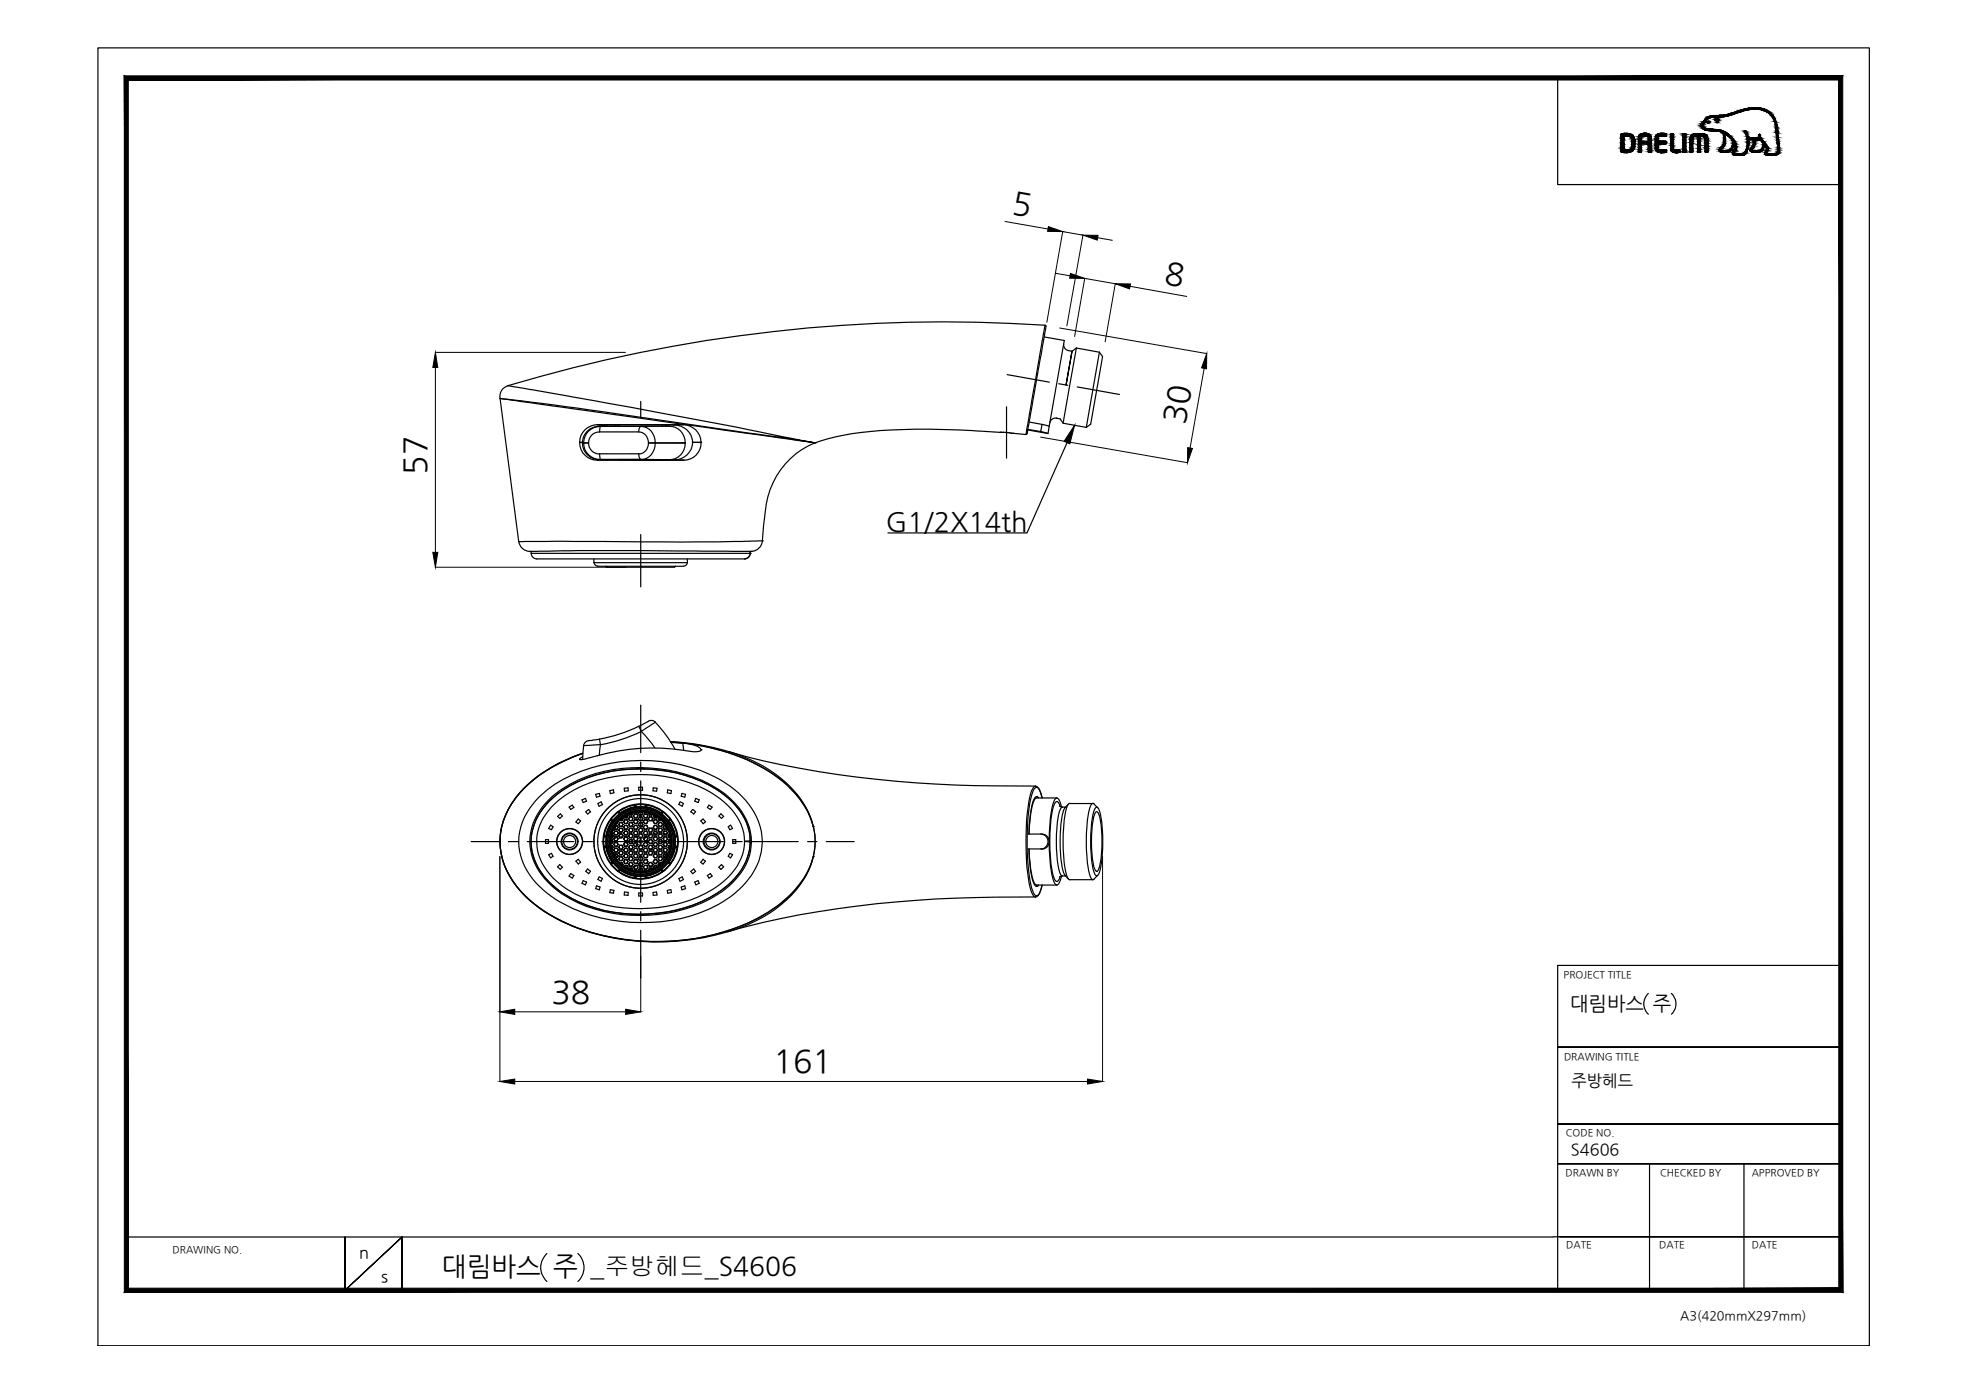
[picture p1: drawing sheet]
<svg xmlns="http://www.w3.org/2000/svg" width="420mm" height="297mm" viewBox="0 0 420 297" stroke-linecap="round" stroke-linejoin="round" font-family="sans-serif">
<defs><g id="words">
<g font-size="6.8">
<text x="215.7" y="45.5" transform="rotate(10 215.7 45.5)">5</text>
<text x="248.3" y="60.3" transform="rotate(10 248.3 60.3)">8</text>
<text x="252.8" y="90.7" transform="rotate(-80 252.8 90.7)">30</text>
<text x="90.9" y="101.3" transform="rotate(-90 90.9 101.3)">57</text>
<text x="117.7" y="213.9">38</text>
<text x="165.1" y="228.8">161</text>
</g>
<text font-size="5.8" x="189" y="113.2">G1/2X14th</text>
<text font-size="5.6" x="94.3" y="272.2">대림바스 주 _주방헤드_S4606</text>
<text font-size="4.2" x="335.1" y="215.4">대림바스 주</text>
<g font-size="3.5">
<text x="335.4" y="231.7">주방헤드</text>
<text x="335.2" y="246.4">S4606</text>
<text x="76.6" y="268.5">n</text>
<text x="81.4" y="273.5">s</text>
</g>
<text font-size="2.7" x="358.5" y="281.6">A3(420mmX297mm)</text>
<g font-size="2.1">
<text x="333.7" y="208.6">PROJECT TITLE</text>
<text x="333.7" y="226.2">DRAWING TITLE</text>
<text x="334.1" y="242.4">CODE NO.</text>
<text x="334.1" y="251">DRAWN BY</text>
<text x="354.2" y="251">CHECKED BY</text>
<text x="373.8" y="251">APPROVED BY</text>
<text x="36.8" y="267.4">DRAWING NO.</text>
<text x="334.2" y="266.4">DATE</text>
<text x="354.1" y="266.4">DATE</text>
<text x="373.8" y="266.4">DATE</text>
</g>
</g></defs>
<!-- layer: 0 -->
<g fill="#000" stroke="#000" stroke-width=".21">
<path d="M223.7 48.4l3.1 1h-3.3zM228.4 58.3l3.1 1.1h-3.3zM231.1 50.2h3.2l-.2 1zM92.9 75.2l.5 3.2h-1zM238 60.6h3.2l-.2 1.1zM257.5 75.5v3.2l-1.1-.2zM229.3 90.7l-1 4-1.2-.5zM253.4 95.5l1.1 .2-1.1 3zM92.4 117.9h1l-.5 3.1zM106.7 215.9l3.1-.5v1.1zM133.5 215.4l3.2 .5-3.2 .6zM106.7 230.8l3.1-.5v1z"/>
<path d="M232.1 230.3l3.2 .5-3.2 .5z"/>
<path d="M27.4 274.9l-.9 .9 365.9-.9zM26.5 275.8l365.9-.9 .8 .9zM392.4 17.1v257.8l.8 .9zM393.2 16.2v259.6l-.8-258.7zM27.4 17.1h365l.8-.9zM26.5 16.2h366.7l-365.8 .9zM26.5 16.2l.9 258.7v-257.8zM26.5 16.2l.9 258.7-.9 .9z"/>
</g>
<g fill="none" stroke="#000" stroke-width=".25">
<path d="M20.9 10.2h378v277h-378zM332.4 16.6v22.8h60.4M368.5 32.5h.1M214.9 79.9l9 1.6M222.8 71.9l4.3 .8-3.2 18.2M223 69.4l-4.1 23.3-2.7-.2M227 73.4a1.45 1.45 0 0 0 1.8 1.5M228.8 74.9l-1.3 7.2 1.3-7.2M229.7 74.3l-2.8 16M229.7 74.3l-.9 .6M229.7 74.3l4.9 .9M234.6 75.2l-2.8 16"/>
<path d="M234.6 75.2l.7 .9-2.6 14.4-.9 .7M106.7 85l67.2 9.5M106.7 85l4 30.6M108.4 82.3a321.8 321.8 0 0 1 114.8-12.8l-4 22.8-.3 .4M108.4 82.3a2.38 2.38 0 0 0-1.7 2.7M108.4 82.3l26.3 4.6 22.7 4.3 16.2 3.3-50.3-7.4-16.6-2.1M123.7 94.4h.6M124.3 94.5a3.7 3.7 0 0 0 4.3 3.6h2.7M124.3 94.4h-.6M124.3 94.5h.3M124.5 94.5a3.5 3.5 0 0 0 3.6 3.6M124.5 94.5h.1"/>
<path d="M124.5 94.5h1.1M124.8 91.7a4.1 4.1 0 0 1 2.7-1.1h18.2a3.8 3.8 0 0 1 3.9 3.7 3.8 3.8 0 0 1-3.7 3.9h-18.4a3.8 3.8 0 0 1-3.5-2.4 3.8 3.8 0 0 1 .8-4.1zM125.6 94.5a2.32 2.32 0 0 1 2.3-2.3h7.5a2.34 2.34 0 0 1 3 2.3M125.6 94.5a2.31 2.31 0 0 0 2.3 2.4M125.6 94.5h.1M127.6 90.6h-.1l2.2 .1M127.9 96.8h8.4M128 96.9l.1 1.2M128.1 90.9l1.6-.2h1.6v.2M128.1 98h8.7M128.1 98l-.3 .1h1.3M129 90.9a4 4 0 0 0-4.6 2.8l-.1 .8"/>
<path d="M129 90.9h.1M129.1 90.9h11.3a5.4 5.4 0 0 1 4.8 1.1 3.9 3.9 0 0 1 1 2.5M129.1 98.1h2.5M129.1 90.9h-1.3l.3 .1-.1 1.2M129.7 98.1l-2.2 .1M131.3 98.1l.8 .1M132.1 90.7h-.8M132.1 90.6v.3M132.2 98.2h9.1M132.2 90.6h9.1v.3M136.8 91a3.2 3.2 0 0 1 3 3.5M136.8 91h-7.7a3.8 3.8 0 0 0-4.6 3.5"/>
<path d="M138.4 94.5a2.14 2.14 0 0 1-2.1 2.4 1.1 1.1 0 0 0 .5 1.2h6.1M138.4 94.5h.1M138.4 94.5h1.4M139.8 94.5a3.2 3.2 0 0 1-3 3.6M139.8 94.5h.1M139.8 94.5l6.4 .1M140.3 98.1h2.6M140.4 98.1h-8.8M141.3 90.7h.8M142.1 90.7v.2M142.1 90.7h1.6M142.9 90.9l-6.1 .1a1.1 1.1 0 0 0-.5 1.2"/>
<path d="M143.7 90.7a3.8 3.8 0 0 1 4.1 3.7M143.8 98.1l2.2 .1M146 90.6l-2.2 .1M146.2 94.6a3.4 3.4 0 0 1-3.3 3.5M146.2 94.5v.1M146.2 94.5h-6.4M147.8 94.4a3.9 3.9 0 0 1-4.1 3.7l-2.4 .1M147.8 94.4h.1M147.8 94.4h1.9M149.7 94.3l-1.9 .1M172.7 94.3h.1M173.6 94.5h.3"/>
<path d="M173.9 94.5h.1M173.9 94.5a17.1 17.1 0 0 0-10.6 14.6l-.6 6.3M213.4 92.3a153.2 153.2 0 0 0-31.7 .3l-5 1-2.8 .9M213.4 92.3h.1M213.4 92.3l2.8 .2M214.6 92.3h.1M214.8 86.8v11M215 92.3h.1M215.5 92.4h.1M215.8 92.4h.1M216.2 92.5h.1M219.6 90.1l2.8 .5"/>
<path d="M222.1 92.1l1.5 .4M222.4 90.6l-.3 1.5-2.8-.5M222.4 90.6l1.5 .3M223.9 90.9l-.3 1.6-4.3-.7M225.4 89.3l.8 .1 .7 .9 4.9 .9M225.4 89.3h.1M225.4 89.2a1.21 1.21 0 0 0-1.4 1M225.9 81.9l2 .3M227.7 94.5l-8.6 19.2h-29.6M229.9 82.6l9 1.6M110.7 115.6h.1M110.7 115.6a2.39 2.39 0 0 0 2.4 2.1"/>
<path d="M113.1 117.7h.7a1586.1 1586.1 0 0 1 46.3 0h.2M113.3 117.7v.4h46.8v-.4v.4M113.4 118.1a1.41 1.41 0 0 0 1.8 1.2h42.6a1.96 1.96 0 0 0 2.2-1l.1-.2M126.7 119.3v.8h20v-.8M136.7 114.1v11.1M158.9 119.3h.1M160.1 118.1a1.21 1.21 0 0 1-1.2 1.2M160.1 118.1h.1M160.3 117.7h.1M162.7 115.4a2.39 2.39 0 0 1-2.3 2.3M162.7 115.4h.1M162.7 115.4h-.5a759.3 759.3 0 0 1-38 .1l-13.5 .1"/>
<path d="M126.8 120a.78 .78 0 0 0 .8 .8M127.5 120.8h18.4M129.3 120.8l.2 .2M129.5 121h14.4M144.1 120.8l-.2 .2M146.7 120a.78 .78 0 0 1-.8 .8M124.5 159.1l3.6-.2-.2 2.2M125.6 158.1a1.3 1.3 0 0 0-1.1 1.4l-.2 2.5M136.3 155a32.2 32.2 0 0 1-8.4 2.7M136.3 155l.2 .3a3.4 3.4 0 0 0 1.2 1.7l2 2.6M136.7 150.5v10.1M136.8 156.1l3-2a24.2 24.2 0 0 1 4.2 5.8"/>
<path d="M136.8 156.1a33.4 33.4 0 0 1-8.7 2.8l-.2-1.2-2.3 .3M139.9 154.1a1.69 1.69 0 0 0-2.1 .1l-1.5 .8M143 158.3a52.2 52.2 0 0 1 12.5 2.1M143.1 158.3a42 42 0 0 1 24 8.5 18.3 18.3 0 0 1 6.8 11.4v1.4M143.2 158.4a15.6 15.6 0 0 1 5.2 .7 1.61 1.61 0 0 1 1.2 .9M143.3 158.3a42.6 42.6 0 0 1 23.9 8.5 18.4 18.4 0 0 1 6.4 9.6M145.7 158.5l.2 1.6M149.6 160a2.06 2.06 0 0 1-2.3 .3l-1.4-.2M149.6 160h.1M100.5 179.6h6M108.5 179.6h2M112.5 179.6h10"/>
<path d="M115 170.1a27.9 27.9 0 0 1 15.3-7.2 36.2 36.2 0 0 1 22.9 3.2 17.4 17.4 0 0 1 9.3 11.3 13.1 13.1 0 0 1-4.1 11.8 26.4 26.4 0 0 1-15.2 7.2 35.3 35.3 0 0 1-25.7-5.2 15 15 0 0 1-6.8-11.6 13.6 13.6 0 0 1 4.3-9.5zM116.4 179.2h.6v.8h-.6zM117 170.8a26.3 26.3 0 0 1 17.7-7 30.1 30.1 0 0 1 20.9 6.4 12.1 12.1 0 0 1 4.3 12.4 16.5 16.5 0 0 1-8.4 9.2 33.6 33.6 0 0 1-28.2 .8 17 17 0 0 1-9.9-10.2 11.8 11.8 0 0 1 3.6-11.6zM117.5 176.1l.5 .3-.3 .7-.6-.3zM119 174.2l.6-.5 .4 .4-.5 .5zM121.4 172.2l.7-.4 .4 .5-.7 .4zM123.4 174.8l.5 .4M123.4 174.8l-.5 .6M123.7 162h.1M123.9 175.2l-.5 .6-.5-.4M124.2 160.8a30.7 30.7 0 0 0-14 9.3 14.6 14.6 0 0 0 .1 19.2 29.6 29.6 0 0 0 13 8.7 49.4 49.4 0 0 0 39.4-2.6 21.8 21.8 0 0 0 10.5-11.4l.6-2.8 .1-1.6M124.2 170.7l.2 .6 .8-.3-.3-.6-.7 .3"/>
<path d="M124.3 161.5l-.6 .5M124.4 160.7a30.8 30.8 0 0 0-14.5 9.7 14.6 14.6 0 0 0 .4 18.8 30.7 30.7 0 0 0 15.8 9.8 52.7 52.7 0 0 0 31.1-.7 219.9 219.9 0 0 1 55.3-6.9h8.5M124.4 160.8a30.5 30.5 0 0 0-14.3 9.5 14.6 14.6 0 0 0-.1 18.5 31.4 31.4 0 0 0 17.2 10.4 49 49 0 0 0 35.1-3.6 23.6 23.6 0 0 0 10.4-10.5 13.4 13.4 0 0 0 1.2-5.5M124.4 179.6h2M125.6 172.7l.4 .5-.6 .5M125.6 172.7l-.6 .5 .4 .5M127.1 169.5l.8-.2 .1 .6-.7 .2zM128.3 171.1l.3 .6-.7 .3M128.3 171.1l-.7 .4 .2 .6M128.4 179.6h10M128.8 179.9l-.1 .1M128.9 178.4h.4v.1"/>
<path d="M128.9 178.4l-.1 .1 .6 .1M128.9 178.6l-.1 .8 .1 1.2M129.3 178.6v2M129.3 178.5l.1 .1M130.3 174.9l-.9 1.6-.5 1.8M130.3 178.8h.3M130.3 178.8h.1M130.3 178.8v1.2l.2 1.2M130.4 174.8l-.1 .1 .3 .3 .1-.1M130.4 174.8l.4 .3M130.5 174.8l.3 .3M130.5 174.7h-.1"/>
<path d="M130.5 177.9h.1M130.5 177.9l-.2 .9M130.5 179.3h.1M130.5 179.2l.1 .7M130.6 179.2l.2 .4M130.6 175.2l-.8 1.5-.5 1.6M130.6 179.2v.7M130.6 179.2h.1M130.6 177.5l-.1 .4M130.6 179.2h-.3v.8M130.6 177.9l.3 .5M130.6 177.9h.1"/>
<path d="M130.6 178.8h.1M130.7 178.1l-.1 .7M130.8 175.1l-1 1.6-.5 1.8M130.8 177.1l-.1 .2M130.8 177.1h.1M130.8 175.1h.1M130.8 177l-.2 .5M130.8 179.6h.1M130.8 179.6l-.2 .4h-.3M130.8 177.1l-.2 .5M130.8 179.6l-.2 .4M130.9 178.4h.1"/>
<path d="M130.9 168.5l.1 .7-.8 .1-.1-.6 .8-.2M130.9 178.4l-.3 .4M131 179h.1M131 177.8h.1M131 177.8l.2 .4h.5l.2-.4M131 179l.2 .4h.5l.2-.4M131 179l.2-.4h.5l.2 .4M131 179l.2 .4M131 177.8l.2 .4M131 176.6l.2 .4M131 176.6l-.2 .4M131.2 177h.5"/>
<path d="M131.2 177.3v.1M131.2 177.3l-.2 .5M131.2 177.3h.5M131.2 177.4h.4M131.2 178.6l-.2 .4M131.2 179.8l-.2 .4M131.2 177.4l-.2 .4M131.3 176.1l-.3 .5M131.3 176.1h.4M131.3 176.2h.3M131.3 176.1v.1M131.5 176.1l-.3 .7"/>
<path d="M131.6 175.7h.1M131.6 175.7l-.3 .4M131.6 176.1l-.4 .7M131.6 177.4l.3 .4M131.6 176.2l.3 .3M131.6 176.9l.1 .1M131.7 176.1l-.1 .1M131.7 176.1l.2 .4M131.7 177.3l-.1 .1M131.7 177.3l.2 .5M131.8 178.7l-.8 .3M131.8 175.5l-.2 .2"/>
<path d="M131.9 173.3l-1.4 1.4M131.9 179h.1M131.9 176.5h.1M131.9 177.8h.1M131.9 173.3l.3 .4-1.4 1.4M131.9 173.3l.2-.1 .2 .3-.1 .1M131.9 176.5l-.3 .4M131.9 175.3l-.2 .4zM131.9 173.3l.3 .3M131.9 173.3h.1M132 177.1h.1M132 178.4h.1"/>
<path d="M132 176h.1M132 176l.2 .3h.5M132 178.4l.2 .4M132 177.1l.2 .5M132 176l.3 .3M132.2 175l-.6 .7M132.2 175l.1 .1M132.2 173.6h.1M132.2 175h.1M132.2 173.6v.1M132.2 175.1h.5M132.2 177.9h.5"/>
<path d="M132.2 177.6h.5M132.2 178.8h.5M132.2 177.9l-.2 .5M132.3 175.5l-.3 .5M132.3 176.8l-.3 .3M132.7 176.8h.1M132.7 175.5h.1M132.7 176.3h.1M132.7 175.1h.1M132.7 175.5h-.5l-.2 .5M132.7 177.5v.1M132.7 177.9v.1"/>
<path d="M132.7 178.7v.1M132.7 176.8h-.5l-.2 .3M132.7 176.8l.3 .3M132.7 175.5l.2 .5M132.7 178l.2 .4M132.7 176.8l.2 .3M132.7 175.5l.3 .5M132.7 177.9l.3 .5M132.8 174.5l-.6 .5M132.8 178.6h-.6M132.8 174.5l.1 .2M132.8 174.5l.2 .2"/>
<path d="M132.9 174.6l-.5 .5M132.9 177.1h.1M132.9 177.1l-.2 .4M132.9 178.4h.1M132.9 174.7h.1M132.9 178.4l-.2 .3M132.9 176h.1M132.9 174.7l-.2 .4M132.9 176l-.2 .3M132.9 174.7l-.4 .4M133 174.7l-.3 .4M133 177.1l-.3 .5"/>
<path d="M133 176l-.3 .3M133 178.4l-.3 .4M133.1 177.8h.1M133.1 176.5h.1M133.1 175.3h.1M133.1 179h.1M133.1 177.8l.2 .4h.5M133.1 176.5l.2 .5M133.1 179l.2 .4h.5M133.1 175.3l.2 .4M133.1 174.3l.2 .2zM133.1 174.2l-.3 .3"/>
<path d="M133.2 168.2l.8-.1 .1 .7h-.8zM133.3 177h.5M133.3 176.1h.5M133.3 175.7h.5M133.3 174.5h.5M133.3 177.3h.5M133.3 176.1v.1M133.3 177.3v.1M133.3 177.3l-.2 .5M133.3 176.1l-.2 .4M133.3 178.6l.6 .2M133.3 177.4h.5"/>
<path d="M133.3 176.2l-.2 .3M133.3 176.2h.5M133.3 176.9v.1M133.3 175.7h.1M133.3 177.4l-.2 .4M133.8 174.5h.1M133.8 178.2h.1M133.8 179.8h.1M133.8 179.4h.1M133.8 174.9h-.5l-.2 .4M133.8 178.6h.1M133.8 174.9h.1"/>
<path d="M133.8 178.6h-.5l-.2 .4M133.8 179.8h-.5l-.2 .4M133.8 175.7h.1M133.8 176.1v.1M133.8 176.9v.1M133.8 177.3v.1M133.8 178.6l.2 .4M133.8 179.8l.2 .4M133.8 177.3l.2 .5M133.8 174.9l.2 .4M133.8 176.2l.2 .3M133.8 177.4l.2 .4"/>
<path d="M133.8 176.1l.2 .4M133.8 173.8l-.6 .4M133.8 173.9l.2 .2M133.8 173.8l.2 .3M133.8 173.8v.1M133.9 174l-.6 .4M134 174l-.7 .4M134 175.3h.1M134 176.5h.1M134 174.1h.1M134 179h.1M134 174.1l-.2 .4"/>
<path d="M134 177.8h.1M134 175.3l-.2 .4M134 176.5l-.2 .4M134 177.8l-.2 .4M134 179l-.2 .4M134 176.5l-.2 .5M134.1 176h.1M134.1 178.4h.1M134.1 174.7h.1M134.1 177.1h.1M134.1 179.6h.1M134.1 176l.3 .3"/>
<path d="M134.1 178.4l.3 .4M134.1 179.6l.3 .4M134.1 177.1l.3 .5M134.1 174.7l.3 .4M134.2 173.7l-1.1 .5M134.2 173.7l.2 .2M134.4 176.3h.1M134.4 176.8h.1M134.4 175.1h.1M134.4 175.5h.1M134.4 180h.1M134.4 179.2h.4"/>
<path d="M134.4 180h.4M134.4 175.5h.4M134.4 175.1h.4M134.4 177.9h.4M134.4 176.8l-.3 .3M134.4 173.9h.4M134.4 176.3h.4M134.4 177.5h.4M134.4 178.7h.4M134.4 174.3l-.3 .4M134.4 176.8h.4M134.4 174.3h.4"/>
<path d="M134.4 173.9h.1M134.4 174.3h.1M134.4 177.5v.1M134.4 177.9v.1M134.4 178.7v.1M134.4 179.2h.1M134.4 178l-.3 .4M134.4 179.2l-.3 .4M134.4 175.5l-.3 .5M134.8 179.2l.1 .1M134.8 176.8h.1M134.8 175.5h.1"/>
<path d="M134.8 175.1h.1M134.8 180h.1M134.8 176.3h.1M134.8 174.3l.3 .4M134.8 178l.2 .4M134.8 174.3l.2 .4M134.8 179.2l.3 .4-.3 .4M134.8 176.8l.2 .3M134.8 176.8l.3 .3M134.8 179.2l.2 .4-.2 .4M134.8 173.9h.1M134.8 174.3h.1"/>
<path d="M134.8 177.5v.1M134.8 177.9v.1M134.8 178.7v.1M134.8 179.2h.1M134.8 175.5l.3 .5M134.8 175.5l.2 .5M134.8 177.9l.3 .5M135 173.6l-.6 .2M135 173.4h.1M135 173.4v.1M135 173.4l.1 .1M135 173.4l-.8 .2"/>
<path d="M135 177.1h.1M135 178.4h.1M135 173.5h.1M135 174.7h.1M135 176h.1M135 176l-.2 .3M135 178.4l-.2 .3M135 174.7l-.2 .4M135 177.1l-.2 .4M135 173.5l-.2 .4M135.1 176l-.3 .3M135.1 177.1l-.3 .5"/>
<path d="M135.1 178.4l-.3 .4M135.1 174.7l-.3 .4M135.1 173.5l-.3 .4M135.2 175.3h.1M135.2 176.5h.1M135.2 175.3l.2 .4M135.2 174.1h.1M135.2 179h.1M135.2 177.8h.1M135.2 179l.2 .4M135.2 174.1l.2 .4M135.2 177.8l.2 .4"/>
<path d="M135.2 176.5l.2 .4M135.4 173.3h.5M135.4 174.9h.1M135.4 178.6h.1M135.4 179.4h.1M135.4 179.8h.1M135.4 174.5h.1M135.4 178.2h.1M135.4 173.7h.1M135.4 176.9h.5M135.4 173.7l-.2 .4M135.4 176.1h.5"/>
<path d="M135.4 175.7h.5M135.4 175.7h.1M135.4 176.1v.1M135.4 176.9v.1M135.4 177.3v.1M135.4 179.8h.5M135.4 174.5h.5M135.4 178.2h.5M135.4 174.9h.5M135.4 179.4h.5M135.4 178.6h.5M135.4 176.1l-.2 .4"/>
<path d="M135.4 174.9l-.2 .4M135.4 177.4h.5M135.4 176.2h.5M135.4 173.7h.5M135.4 176.2l-.2 .3M135.4 179.8l-.2 .4M135.4 177.3l-.2 .5M135.4 177.3h.5M135.4 178.6l-.2 .4M135.4 177.4l-.2 .4M135.4 173.3l-1.2 .4M135.5 171.8v.4l.2-.1"/>
<path d="M135.5 171.8h.2v.4M135.5 172.2l-1.7 .4-1.5 .9M135.5 171.8l-1.8 .5-1.6 .9M135.5 179.8l.5 .6M135.7 172.2h.1M135.7 172.2l-1.8 .5-1.7 .9M135.7 171.7h2M135.7 172.2h2M135.7 171.7h.1M135.7 171.8v.4M135.9 174.5h.1M135.9 178.2h.1"/>
<path d="M135.9 174.9h.1M135.9 179.4h.1M135.9 179.8h.1M135.9 173.3h.1M135.9 173.7h.1M135.9 178.6h.1M135.9 173.2v.1M135.9 175.7h.1M135.9 176.1v.1M135.9 176.9v.1M135.9 177.3v.1M135.9 177.3l.2 .5"/>
<path d="M135.9 174.9l.2 .4M135.9 173.7l.2 .4M135.9 176.1l.2 .4M135.9 177.4l.2 .4M135.9 178.6l.2 .4M135.9 176.2l.2 .3M135.9 179.8l.2 .4M135.9 173.2h-.3M135.9 173.2h.1M135.9 173.2l-.5 .1M136.1 175.3h.1M136.1 176.5h.1"/>
<path d="M136.1 174.1h.1M136.1 179h.1M136.1 176.5l-.2 .4M136.1 174.1l-.2 .4M136.1 177.8h.1M136.1 177.8l-.2 .4M136.1 179l-.2 .4M136.1 175.3l-.2 .4M136.1 176.5l-.2 .5M136.2 177.1h.1M136.2 177.1l.3 .5M136.2 176l.3 .3"/>
<path d="M136.2 178.4h.1M136.2 173.5h.1M136.2 174.7h.1M136.2 176h.1M136.2 173.5l.3 .4M136.2 178.4l.3 .4M136.2 174.7l.3 .4M136.3 177.1l.2 .4M136.3 176l.2 .3M136.3 173.5l.2 .4M136.3 178.4l.2 .3M136.3 174.7l.2 .4"/>
<path d="M136.3 168h.8v.6h-.8zM136.3 173.4h.8M136.3 173.3h.8M136.4 173.2h-.5M136.4 173.2l-.2 .3M136.4 173.2l-.1 .3M136.5 175.5h.1M136.5 176.3h.1M136.5 175.1h.1M136.5 176.8h.1M136.5 175.5h.4M136.5 175.1h.4"/>
<path d="M136.5 173.9h.1M136.5 174.3h.1M136.5 177.5v.1M136.5 177.9v.1M136.5 178.7v.1M136.5 177.9h.4M136.5 173.9h.4M136.5 176.3h.4M136.5 177.5h.4M136.5 174.3l-.2 .4M136.5 178.7h.4M136.5 174.3l-.3 .4"/>
<path d="M136.5 177.9l-.3 .5M136.5 176.8h.4M136.5 174.3h.4M136.5 176.8l-.3 .3M136.5 176.8l-.2 .3M136.5 178l-.2 .4M136.5 175.5l-.3 .5M136.5 175.5l-.2 .5M136.7 163.8l-.8 .2M136.7 162.6v2M136.7 166.6v10M136.7 178.6v2"/>
<path d="M136.8 163.8l.7 .2M136.9 176.8h.1M136.9 175.5h.1M136.9 175.1h.1M136.9 176.3h.1M136.9 175.5l.3 .5M136.9 173.9h.1M136.9 174.3h.1M136.9 177.5v.1M136.9 177.9v.1M136.9 178.7v.1M136.9 175.5l.2 .5"/>
<path d="M136.9 177.9l.3 .5M136.9 176.8l.2 .3M136.9 178l.2 .4M136.9 174.3l.3 .4M136.9 174.3l.2 .4M136.9 176.8l.3 .3M137 173.2l.2 .3M137 173.2l.1 .3M137 173.2h-.6M137 173.2h.5M137.1 177.1h.1M137.1 173.5l-.2 .4"/>
<path d="M137.1 178.4l-.2 .3M137.1 176l-.2 .3M137.1 178.4h.1M137.1 173.5h.1M137.1 174.7h.1M137.1 176h.1M137.1 177.1l-.2 .4M137.1 174.7l-.2 .4M137.2 174.7l-.3 .4M137.2 177.1l-.3 .5M137.2 173.5l-.3 .4M137.2 176l-.3 .3"/>
<path d="M137.2 178.4l-.3 .4M137.3 175.3h.1M137.3 176.5h.1M137.3 174.1h.1M137.3 179h.1M137.3 176.5l.2 .5M137.3 179l.2 .4M137.3 177.8h.1M137.3 175.3l.2 .4M137.3 177.8l.2 .4M137.3 174.1l.2 .4M137.3 176.5l.2 .4"/>
<path d="M137.5 173.2l1.7 .5M137.5 173.2v.1M137.5 173.2h.1M137.5 173.2h.3M137.5 178.2h.1M137.5 173.3h.1M137.5 173.7h.1M137.5 179.4h.1M137.5 174.9h.1M137.5 174.5h.1M137.5 178.6h.1M137.5 179.8h.1"/>
<path d="M137.5 176.9h.5M137.5 175.7h.1M137.5 176.1v.1M137.5 176.9v.1M137.5 177.3v.1M137.5 176.1h.5M137.5 176.2l-.2 .3M137.5 175.7h.5M137.5 179.8h.5M137.5 174.5h.5M137.5 173.3h.5M137.5 178.2h.5"/>
<path d="M137.5 174.9h.5M137.5 179.4h.5M137.5 178.6h.5M137.5 174.9l-.2 .4M137.5 177.3l-.2 .5M137.5 177.4h.5M137.5 176.2h.5M137.5 173.7h.5M137.5 177.3h.5M137.5 179.8l-.2 .4M137.5 173.7l-.2 .4M137.5 176.1l-.2 .4"/>
<path d="M137.5 178.6l-.2 .4M137.5 177.4l-.2 .4M137.7 172.2l1.8 .5 1.7 .9M137.7 172.2h.1M137.7 171.7v.5M137.9 171.8l1.8 .5 1.6 .9M137.9 172.2l1.7 .4 1.5 .9M138 171.8h-.3v.4M138 171.8v.4l-.3-.1M138 174.9h.1M138 174.5h.1M138 179.8h.1"/>
<path d="M138 173.7h.1M138 179.4h.1M138 178.6h.1M138 178.2h.1M138 175.7h.1M138 176.1v.1M138 176.9v.1M138 177.3v.1M138 177.4l.2 .4M138 177.3l.2 .5M138 179.8l.2 .4M138 174.9l.2 .4"/>
<path d="M138 178.6l.2 .4M138 176.2l.2 .3M138 176.1l.2 .4M138 173.7l.2 .4M138 178.6l-.6 .5M138.2 175.3h.1M138.2 176.5h.1M138.2 174.1h.1M138.2 179h.1M138.2 177.8h.1M138.2 177.8l-.2 .4M138.2 174.1l-.2 .4"/>
<path d="M138.2 175.3l-.2 .4M138.2 176.5l-.2 .5M138.2 179l-.2 .4M138.3 178.4l.3 .4M138.3 177.1h.1M138.3 178.4h.1M138.3 173.5h.1M138.3 173.5l.3 .4M138.3 177.1l.3 .5M138.3 174.7h.1M138.3 174.7l.3 .4M138.4 174.7l.2 .4"/>
<path d="M138.4 178.4l.2 .3M138.4 173.5l.2 .4M138.4 177.1l.2 .4M138.4 173.4l.8 .2M138.4 173.4h.1M138.4 173.4v.1M138.4 173.4l-.1 .1M138.5 173.6l.6 .2M138.6 176.8h.1M138.6 175.1h.1M138.6 180h.1M138.6 179.2h.5"/>
<path d="M138.6 180h.5M138.6 175.1h.5M138.6 177.9h.5M138.6 173.9h.1M138.6 174.3h.1M138.6 177.5v.1M138.6 177.9v.1M138.6 178.7v.1M138.6 179.2h.1M138.6 173.9h.5M138.6 177.5h.5M138.6 179.2l-.3 .4 .3 .4"/>
<path d="M138.6 178.7h.5M138.6 176.8l-.3 .3M138.6 177.9l-.3 .5M138.6 176.8h.5M138.6 178l-.2 .4M138.6 174.3h.5M138.6 179.2l-.2 .4 .2 .4M138.6 174.3l-.2 .4M138.6 176.8l-.2 .3M138.6 174.3l-.3 .4M139.1 176.8h.1M139.1 175.1h.1"/>
<path d="M139.1 180h.1M139.1 179.2l.2 .4M139.1 173.9h.1M139.1 174.3h.1M139.1 177.5v.1M139.1 177.9v.1M139.1 178.7v.1M139.1 179.2h.1M139.1 174.3l.2 .4M139.1 177.9l.2 .5M139.1 176.8l.2 .3M139.1 178l-.7 .3"/>
<path d="M139.2 173.7l-.1 .2M139.2 173.7l1.1 .5M139.3 178.4h.1M139.3 174.7h.1M139.3 177.1h.1M139.3 179.6h.1M139.3 178.4l-.2 .3M139.3 174.7l-.2 .4M139.3 177.1l-.2 .4M139.3 179.6l-.2 .4M139.4 168.1l.8 .1-.1 .6h-.8zM139.4 175.3h.1"/>
<path d="M139.4 176.5h.1M139.4 174.1h.1M139.4 179h.1M139.4 177.8h.1M139.4 177.8l.2 .4M139.4 179l.2 .4M139.4 174.1l.2 .4M139.4 175.3l.2 .4M139.4 176.5l.2 .5M139.4 176.5l.2 .4M139.5 174l.6 .4M139.5 174l.7 .4"/>
<path d="M139.6 173.8l-.2 .3M139.6 173.9l-.2 .2M139.6 173.8v.1M139.6 173.8l.6 .4M139.6 179.8h.1M139.6 178.2h.1M139.6 178.6h.1M139.6 179.4h.1M139.6 174.5h.1M139.6 174.9h.1M139.6 178.6l-.2 .4M139.6 176.9l.5 .1"/>
<path d="M139.6 176.1h.5M139.6 175.7h.5M139.6 179.8h.5l.2 .4M139.6 174.9h.5l.2 .4M139.6 176.2l-.2 .3M139.6 178.6h.5l.2 .4M139.6 177.3l-.2 .5M139.6 177.4h.5M139.6 179.8l-.2 .4M139.6 176.2h.5M139.6 176.1l-.2 .4M139.6 174.9l-.2 .4"/>
<path d="M139.6 175.7h.1M139.6 176.1v.1M139.6 176.9v.1M139.6 177.3v.1M139.6 177.3h.5M139.6 177.4l-.2 .4M140.1 175.7h.1M140.1 176.9v.1M140.1 176.2l.2 .3M140.1 177.4l.2 .4M140.1 176.1v.1M140.1 177.3l.2 .5"/>
<path d="M140.1 176.1l.2 .4M140.1 177.3v.1M140.2 174.3l-.1 .2h-.5M140.3 174.2l.3 .3M140.3 177.7l-.8 .2M140.3 176.5h.1M140.3 179h.1M140.3 175.3h.1M140.3 177.8h.1M140.3 177.8l-.2 .4h-.5M140.3 179l-.2 .4h-.5M140.3 175.3l-.2 .4"/>
<path d="M140.3 176.5l-.2 .5M140.4 179.6h2M140.4 177.1l.3-.3h.5l.2 .3M140.4 174.7l.3 .4 .5-.1M140.4 177.1h.1M140.4 176l.3 .3h.5l.2-.3M140.4 177.1l.3 .5M140.4 178.4h.1M140.4 174.7h.1M140.4 178.4l.3 .4M140.4 176l.3 .3M140.5 177.1l.2 .5"/>
<path d="M140.5 178.4l.2 .4M140.5 174.7l.2 .4M140.5 174.7l.4 .4M140.5 174.6l.5 .5M140.6 174.5l-.1 .2M140.6 174.5l-.2 .2M140.6 174.5l.6 .5M140.7 179.2h.5M140.7 175.5h.5l.2 .5M140.7 177.9h.5M140.7 177.9l-.2 .5M140.7 177.6h.5"/>
<path d="M140.7 178.8h.5M140.7 179.2l-.2 .4M140.7 179.2l-.3 .4 .3 .4M140.7 177.9l-.3 .5M140.7 175.5l-.3 .5M140.7 176.8l-.2 .3M141.1 175.5l.3 .5M141.1 176.8l.3 .3M141.2 177.9l.2 .5M141.2 179.2l.2 .4M141.2 173.7l1.4 1.4M141.2 175l-.1 .1"/>
<path d="M141.2 175l.6 .7M141.2 173.6v.1M141.4 176h.1M141.4 177.1h.1M141.4 179.6h.1M141.4 178.4h.1M141.4 179.6l-.2 .4h-.5M141.4 177.1l-.2 .5M141.4 178.4l-.2 .4M141.4 176l-.3 .3M141.4 179.6l-.3 .4M141.5 173.3h.1"/>
<path d="M141.5 177.8h.1M141.5 176.5h.1M141.5 179h.1M141.5 173.3l-.2-.1-.2 .3 .1 .1M141.5 177.8l.2 .4h.5M141.5 179l.2 .4h.5l.2-.4M141.5 179l.2-.4h.5l.2 .4M141.5 175.3l.2 .4zM141.5 176.5l.3 .4M141.5 173.3l-.3 .3M141.5 173.3l-.3 .4M141.5 173.3l1.5 1.4"/>
<path d="M141.6 177.8l.7 .2M141.6 175.5l.2 .2M141.7 177h.5M141.7 176.1h.4M141.7 175.7h.1M141.7 177.3l.1 .1M141.7 176.1l-.2 .4M141.7 177.3l-.2 .5M141.7 177.3h.5M141.7 176.1l.1 .1M141.8 177.4h.4M141.8 176.2h.3"/>
<path d="M141.8 176.2l-.3 .3M141.8 175.7h-.1M141.8 177.4l-.3 .4M141.8 176.9l-.1 .1M141.8 175.7h.1M141.8 176.1l.4 .8M141.8 175.7l.3 .4M141.9 176.1l.4 .7M142.1 176.1v.1M142.1 176.1l.3 .5M142.2 179.8l.2 .4M142.2 177.4l.2 .4"/>
<path d="M142.2 178.6l.2 .4M142.2 177.3l.2 .5M142.2 177.3v.1M142.4 176.6l.2 .4M142.4 179h.1M142.4 176.6l-.2 .4M142.4 179l-.2 .4M142.4 177.8l-.2 .4M142.5 168.5l.8 .2-.1 .6-.8-.1zM142.6 178.4h.1M142.6 177.1h.1M142.6 179.6h.1"/>
<path d="M142.6 179.6l.2 .4h.3M142.6 177.1l.2 .5M142.6 178.4l.2 .4M142.6 179.6l.2 .4M142.6 177l.2 .5M142.6 175.1h.1M142.6 177.1l.1 .2M142.6 175.1l1 1.6 .5 1.8h.5l-.1-.1M142.8 178.7l-.1-.5 .1 .5M142.8 179.2h.3M142.8 177.9h.1M142.8 178.8h.3"/>
<path d="M142.8 179.2h.1M142.8 177.9l-.2 .5M142.8 179.2l-.2 .4M142.8 177.5l.1 .4M142.8 179.2v.7M142.8 175.2l.8 1.5 .5 1.6M142.9 179.2l-.1 .7M142.9 177.9v.1M142.9 177.9l.2 .9M142.9 178l.2 .7M142.9 174.7h.1M142.9 174.8l-.3 .3"/>
<path d="M143 174.8l.1 .1-.3 .3-.1-.1M143 174.8l-.4 .3M143 178.7l.1 .1M143.1 178.8v1.2l-.2 1.2M143.1 174.9l.9 1.6 .5 1.8M143.1 179.2v.8M143.1 179.2h.1M144.1 178.6v1.9M144.1 178.4v.1M144.1 178.4h.4M144.1 178.5v.1M144.4 179.6h10"/>
<path d="M144.5 178.6v2M144.6 178.5h-.1M145.1 171.1l.7 .4-.2 .5-.7-.3 .2-.6M145.5 169.3l.8 .2-.2 .6-.7-.2zM145.9 160.1a48.7 48.7 0 0 0-21.6 2l-.6-.1M147.4 173.2l.6 .5 .4-.5M148.4 173.2l-.6-.5-.4 .5M149.2 170.7l-.2 .6-.8-.3 .3-.6 .7 .3M150.5 175.4l-.5 .4M150.5 175.4l-.5-.6-.5 .4 .5 .6M151.3 171.8l.7 .4-.4 .5-.7-.4zM153.8 173.7l.6 .5-.4 .4-.6-.5z"/>
<path d="M155.4 176.4l.5-.3 .4 .7-.6 .3zM155.5 160.4a202.2 202.2 0 0 0 48.5 7.1l17 .2a2.6 2.6 0 0 0-1.2 2 53.4 53.4 0 0 0 .2 20.3l.2 .5a1.07 1.07 0 0 0 .8 .9M155.5 160.4a29 29 0 0 1 15.5 10.3 16.6 16.6 0 0 1 2.6 5.7M156.4 179.2h.6v.8h-.6zM156.4 179.6h2M158.9 179.5v.1M160 179.5a13.1 13.1 0 0 0-6.2-10.4 31.2 31.2 0 0 0-21.1-4.8 26 26 0 0 0-15.6 6.8 11.5 11.5 0 0 0-2.6 13.2 18.6 18.6 0 0 0 10.9 8.9 33.2 33.2 0 0 0 27.7-2.6 14.3 14.3 0 0 0 6.9-10l.1-1M160 179.5h-1.1a12.1 12.1 0 0 0-6-9.6 31.2 31.2 0 0 0-26.9-2.9 18.1 18.1 0 0 0-10.4 8.3 10.1 10.1 0 0 0 2.1 11.7 23.9 23.9 0 0 0 15.4 6.7 30 30 0 0 0 20.6-5 11.7 11.7 0 0 0 5.2-9.1h1.2M160 179.5a10.7 10.7 0 0 0-2.6-7.1 21.6 21.6 0 0 0-11.3-7 33.2 33.2 0 0 0-24.4 2.2 15.3 15.3 0 0 0-8.2 10.1 11.9 11.9 0 0 0 4.3 11.2 25.6 25.6 0 0 0 15 6 30.2 30.2 0 0 0 22.7-6.1 12.8 12.8 0 0 0 4.6-9.2M160.1 179.4v.2M160.1 179.6h.1M160.3 179.6h10"/>
<path d="M172.3 179.6h2M173.6 176.4l.2 1.6 .1 1.6M173.6 176.4h.1M176.3 179.6h6M219.3 178h2.8a1.6 1.6 0 0 1 1.8 1.6 1.6 1.6 0 0 1-1.8 1.6h-2.8M221 167.8l.6 .4 .8 2.1M221.2 170l.4 .3-.5-.3a4.1 4.1 0 0 0-1.1 2.8l-.5 5.2 .6-5.1a3.8 3.8 0 0 1 1.1-2.6h4.3M222.1 178a1.59 1.59 0 0 1 1.5 1.6 1.59 1.59 0 0 1-1.5 1.6M222.4 170.3l-.5-1.6a.74 .74 0 0 0-.8-.7l-.2 .2a9.7 9.7 0 0 0-1.4 4.7 51.9 51.9 0 0 0 .6 16.6l.2 .5a1.21 1.21 0 0 0 1 1.1 2.9 2.9 0 0 0 1.1-2.2M225.5 170.3a1.48 1.48 0 0 1 .8 1.2l.2 .7M225.5 170.3a2.12 2.12 0 0 0-.9 1.8 40.6 40.6 0 0 0 .2 15.7l.5 .9 .2 .2M226 172l.4 .2h1"/>
<path d="M226.2 172.1a1.26 1.26 0 0 0-.7-1.1 1.95 1.95 0 0 0-.9 1.7 37.2 37.2 0 0 0 .2 14.4l.5 .9 .2 .1a1.26 1.26 0 0 0 .7-1M226.7 172.2a2.06 2.06 0 0 0-.8 1.8 30.1 30.1 0 0 0 .4 12.5l.4 .4M228 171.6a4.8 4.8 0 0 0-1.5 3.7 28.6 28.6 0 0 0 .6 11.2l.2 .3M228.2 171.5h5M228.3 171.4a2.29 2.29 0 0 0-.9 1.9 37 37 0 0 0 .2 13.3l.4 1 .3 .1h4.9M233.5 171.6l.7 .8M233.5 171.5l-.3-.1a2.29 2.29 0 0 0-.9 1.9 37 37 0 0 0 .2 13.3l.5 1 .2 .1 1-.9M233.8 172.3l.2-.1a2.06 2.06 0 0 1 .9 1.8 30.1 30.1 0 0 1-.4 12.5l-.5 .4a2.06 2.06 0 0 1-.8-1.7 30.1 30.1 0 0 1 .4-12.5zM233.8 173.3l.2-.1a2.28 2.28 0 0 1 .8 1.9 26.6 26.6 0 0 1-.3 10.3l-.5 .5a2.28 2.28 0 0 1-.8-1.8 26.6 26.6 0 0 1 .4-10.4zM117.1 182.4l.6-.3 .3 .6-.5 .4zM119 185l.5-.5 .5 .6-.4 .4zM121.8 186.4l.7 .4-.4 .6-.7-.4z"/>
<path d="M122.9 183.8l.5-.4 .5 .6M122.9 183.8l.5 .6M123.9 184l-.5 .4M124.4 187.9l.8 .3-.3 .6-.7-.3zM125 185.9l.6 .5M125.4 185.4l-.4 .5M125.4 185.4l.6 .5M126 185.9l-.4 .6M127.3 189l.7 .3-.1 .6-.8-.3zM127.8 187.1l-.2 .6 .7 .3M127.9 187.1l.7 .4-.3 .6M128.9 180.8l.5 1.8 .9 1.6"/>
<path d="M129.3 180.6v.2h-.4l-.1-.2h.5M129.3 180.8l.5 1.6 .8 1.5M129.3 180.6l.5 1.8 1 1.6M129.4 180.6h-.5M129.4 180.6h.1M130.4 184.4h.1M130.5 181.2l.1 .4M130.5 181.2h.1M130.6 184l.1 .1M130.6 184l-.3 .2 .1 .2M130.6 181.6l.2 .4M130.6 181.6l.2 .5"/>
<path d="M130.6 180.4h-.3l.2 .8M130.6 180.4l.2 .4M130.7 180.4l.1 .5M130.7 181.8l.1 .2M130.7 184.1l-.3 .3M130.8 184.1h-.1M130.8 184h.1M130.8 184.1l1.4 1.4-.3 .3-1.4-1.4 .3-.3M130.8 182v.1M130.8 182.1l.2 .4M130.8 180.8h.1M130.8 182h.1"/>
<path d="M130.8 180.8l-.2-.4 .1 .6M130.8 180.8l-.2 .4M130.8 180.8l-.3 .4M130.9 190.6l.1-.6-.8-.2-.1 .7 .8 .1M131 181.4h.1M131 180.2h.1M131 180.2l.2-.4h.5l.2 .4M131 181.4l.2 .4M131 180.2l.2 .4M131 182.5l.3 .5M131.2 182.2l-.2 .4M131.2 180.6h.5"/>
<path d="M131.2 181h.5M131.2 182.2h.5M131.2 181l-.2 .4M131.2 181.8h.5M131.2 182.2v.1M131.2 182.3h.4M131.2 181.8h.4M131.2 180.6h.4M131.2 181.8h.1M131.2 180.6h.1M131.2 182.3l-.2 .3M131.2 182.2l.4 .8-.4-.8"/>
<path d="M131.3 183l.9 1.1M131.3 183h.1M131.6 183.4h.1M131.6 183.5l.2 .2M131.6 182.3l.3 .3M131.6 183.4l.3 .5M131.6 180.6h.1M131.6 181.8h.1M131.6 181l.3 .4M131.7 183.4l.2 .4M131.7 181h-.1M131.7 182.2l-.1 .1"/>
<path d="M131.7 182.2l.2 .4M131.9 180.2h.1M131.9 181.4h.1M131.9 182.6h.1M131.9 182.6l-.2 .4h-.4M131.9 180.2l-.2 .4M131.9 181.4l-.3 .4M131.9 180.2l-.3 .4M131.9 181.4l-.2 .4M131.9 185.8h.1M132 183.2h.1M132 180.8h.1"/>
<path d="M132 182h.1M132 180.8l.2 .4h.5M132 183.2l.2 .5M132 182l.2 .4M132 182l.3 .4M132 183.2l.3 .4M132 180.8l.3 .4M132.1 186l1.6 .9 1.8 .5M132.2 184.1l.6 .6M132.2 185.5a6.7 6.7 0 0 0 3.5 1.4M132.2 185.5l-.3 .4 .2 .1 .2-.3-.1-.1M132.2 182.8h.5"/>
<path d="M132.2 183.7h.5M132.2 182.4h.5M132.2 184h.5M132.2 184l.1 .1M132.2 182.8l-.2 .4M132.2 182.8l.1 .1M132.2 184v.2M132.3 184.1h.4M132.3 182.9h.4M132.3 182.4h-.1M132.3 182.4h.4M132.3 183.6h.4"/>
<path d="M132.3 182.9l-.3 .3M132.3 183.6l-.1 .1M132.3 184.1l-.1 .1M132.3 181.6l-.3 .4M132.3 180.4l-.3 .4M132.3 185.7l1.5 .8 1.7 .5M132.6 184.1l.3 .2M132.6 184l.3 .2M132.7 181.6h.1M132.7 181.2h.1M132.7 180.4h.1M132.7 181.6h-.5l-.2 .4"/>
<path d="M132.7 180.4h-.5l-.2 .4M132.7 182.4h.1M132.7 182.8v.1M132.7 183.6v.1M132.7 184v.1M132.7 180.4l.3 .4M132.7 184l.3 .5M132.7 182.9l.2 .3M132.7 181.6l.3 .4M132.7 184.1l.2 .4M132.7 181.6l.2 .4M132.7 182.8l.3 .4"/>
<path d="M132.7 180.4l.2 .4M132.8 184.7l.3 .2M132.9 180.8h.1M132.9 183.2l-.2 .4M132.9 182h.1M132.9 184.5h.1M132.9 183.2h.1M132.9 180.8l-.2 .4M132.9 184.5l-.1 .2M132.9 182l-.2 .4M133 180.8l-.3 .4M133 184.5l-.2 .2"/>
<path d="M133 183.2l-.3 .5M133 182l-.3 .4M133.1 182.6h.1M133.1 183.8h.1M133.1 180.2h.1M133.1 181.4h.1M133.1 180.2l.2 .4M133.1 183.8l.2 .4h.5M133.1 182.6l.2 .4h.5M133.1 181.4l.2 .4M133.2 184.9l.6 .4M133.3 190.3l.8 .1-.1 .7-.8-.1z"/>
<path d="M133.3 180.6h.5M133.3 181h.5M133.3 182.2h.5M133.3 184.7l-.1 .2M133.3 181.8h.5M133.3 184.7h.5M133.3 182.2l-.2 .4M133.3 182.2v.1M133.3 181l-.2 .4M133.3 181h.1M133.3 182.3h.5M133.3 182.3l-.2 .3"/>
<path d="M133.3 180.6h.1M133.3 181.8h.1M133.4 184.7l.6 .3M133.4 184.6l.6 .4M133.6 184.8l.3 .1M133.7 186.9h-.2M133.8 183h.1M133.8 184.2h.1M133.8 184.7h.1M133.8 183.4h.1M133.8 183.4h-.5l-.2 .4M133.8 180.6h.1"/>
<path d="M133.8 181h.1M133.8 181.8h.1M133.8 182.2v.1M133.8 183.4l.2 .4M133.8 182.2l.2 .4M133.8 182.3l.2 .3M133.8 184.7l.2 .4M133.8 181l.2 .4M133.8 185.3h.1M133.9 185.3l.3 .2M134 185.1h.1M134 182.6h.1"/>
<path d="M134 181.4h.1M134 181.4l-.2 .4M134 180.2h.1M134 183.8l-.2 .4M134 185.1l-.2 .2M134 182.6l-.2 .4M134 183.8h.1M134 180.2l-.2 .4M134.1 180.8h.1M134.1 184.5h.1M134.1 182h.1M134.1 183.2h.1"/>
<path d="M134.1 182l.3 .4M134.1 180.8l.3 .4M134.1 183.2l.3 .5M134.1 184.5l.3 .3M134.1 183.2l.3 .4M134.2 185.5l1.2 .3M134.2 185.5l.8 .3M134.4 184.8h.1M134.4 181.6h.1M134.4 181.2h.1M134.4 180.4h.1M134.4 185.3h.1"/>
<path d="M134.4 181.6h.4M134.4 182.8h.4M134.4 180.4h.4M134.4 183.7h.4M134.4 182.8l-.3 .4M134.4 182.4h.4M134.4 181.2h.4M134.4 184h.4M134.4 180.4l-.3 .4M134.4 184.1h.4M134.4 184.1l-.3 .4M134.4 184.8h.4"/>
<path d="M134.4 182.9h.4M134.4 182.4h.1M134.4 182.8v.1M134.4 183.6v.1M134.4 184v.1M134.4 181.6l-.3 .4M134.4 185.3h.4M134.4 183.6h.4M134.4 185.3l-.2 .2zM134.4 184l-.3 .5M134.4 182.9l-.3 .3M134.6 185.3l.3 .1"/>
<path d="M134.6 185.2l.3 .1M134.8 185.3h.1M134.8 181.2h.1M134.8 184.8h.1M134.8 181.6h.1M134.8 180.4h.1M134.8 181.6l.2 .4M134.8 184l.3 .5M134.8 180.4l.3 .4M134.8 182.4h.1M134.8 182.8v.1M134.8 183.6v.1"/>
<path d="M134.8 184v.1M134.8 180.4l.2 .4M134.8 181.6l.3 .4M134.8 182.8l.3 .4M134.8 182.9l.2 .3M134.8 184.1l.2 .4M134.8 185.3l.3 .4M134.8 185.3l.2 .4M135 185.7v.1M135 180.8h.1M135 184.5l-.2 .3M135 182h.1"/>
<path d="M135 184.5h.1M135 180.8l-.2 .4M135 183.2l-.2 .4M135 183.2h.1M135 185.7h.1M135 182l-.2 .4M135.1 180.8l-.3 .4M135.1 183.2l-.3 .5M135.1 185.7l-.1 .1M135.1 184.5l-.3 .3M135.1 182l-.3 .4M135.2 185.1h.1"/>
<path d="M135.2 182.6h.1M135.2 182.6l.2 .4M135.2 181.4h.1M135.2 180.2h.1M135.2 185.1l.2 .4M135.2 183.8h.1M135.2 181.4l.2 .4M135.2 183.8l.2 .4M135.2 180.2l.2 .4M135.2 185.1l.2 .3M135.2 185h.3M135.4 185.9h.5"/>
<path d="M135.4 185.8l.6 .1M135.4 183.4h.1M135.4 184.7h.1M135.4 184.2h.1M135.4 183h.1M135.4 185.9h.1M135.4 180.6h.5M135.4 181h.5M135.4 182.3h.5M135.4 180.6h.1M135.4 181h.1M135.4 181.8h.1"/>
<path d="M135.4 182.2v.1M135.4 185.4v.1M135.4 182.2h.5M135.4 183.4l-.2 .4M135.4 184.2h.5M135.4 183.4h.5M135.4 185.5h.5M135.4 181.8h.5M135.4 184.7h.5M135.4 181l-.2 .4M135.4 183h.5M135.4 184.7l-.2 .4"/>
<path d="M135.4 182.3l-.2 .3M135.4 182.2l-.2 .4M135.4 185.4h.5M135.5 187h.2v.4h-.2zM135.7 186.9h2M135.7 186.9v.5M135.7 187.4h.1M135.7 186.9h.1M135.7 184.7l-.5 .4M135.9 184.2h.1M135.9 183.4h.1M135.9 183h.1"/>
<path d="M135.9 184.7h.1M135.9 181l.2 .4-.2 .4M135.9 180.6h.1M135.9 181h.1M135.9 181.8h.1M135.9 182.2v.1M135.9 185.4v.1M135.9 183.4l.2 .4M135.9 184.7l.2 .4M135.9 182.2l.2 .4M135.9 182.3l.2 .3M135.9 185.9l.1 .1"/>
<path d="M135.9 181l.2 .4M135.9 185.8l-.5 .1M135.9 185.8v.1M135.9 185.8l.1 .2M136 185.9l.4 .1M136 182.5l.1 .2M136.1 185.1l-.2 .3M136.1 185.1h.1M136.1 182.6h.1M136.1 182.6l-.2 .4M136.1 181.4h.1M136.1 180.2h.1"/>
<path d="M136.1 183.8h.1M136.1 181.4l-.2 .4M136.1 180.2l-.2 .4M136.1 183.8l-.2 .4M136.1 185.1l-.2 .4M136.2 180.8h.1M136.2 182l.3 .4M136.2 182h.1M136.2 184.5h.1M136.2 183.2l.3 .5M136.2 183.2h.1M136.2 185.7h.1"/>
<path d="M136.2 185.7l.2 .3M136.2 184.5l.3 .3M136.2 180.8l.3 .4M136.3 185.7l.1 .3M136.3 180.8l.2 .4M136.3 184.5l.2 .3M136.3 183.2l.2 .4M136.3 182l.2 .4M136.3 190.6h.8v.6h-.8zM136.4 184.2l.4 .6M136.4 186h.1M136.4 186h.6"/>
<path d="M136.5 184.8h.1M136.5 181.2h.1M136.5 181.6h.1M136.5 180.4h.1M136.5 185.3h.1M136.5 181.6h.4M136.5 182.8h.4M136.5 182.4h.1M136.5 182.8v.1M136.5 183.6v.1M136.5 184v.1M136.5 180.4h.4"/>
<path d="M136.5 183.7h.4M136.5 182.4h.4M136.5 181.6l-.2 .4M136.5 181.2h.4M136.5 184h.4M136.5 184.1h.4M136.5 184.1l-.2 .4M136.5 184.8h.4M136.5 182.9h.4M136.5 185.3l-.3 .4M136.5 184l-.3 .5M136.5 185.3h.4"/>
<path d="M136.5 180.4l-.3 .4M136.5 183.6h.4M136.5 181.6l-.3 .4M136.5 185.3l-.2 .4M136.5 182.9l-.2 .3M136.5 182.8l-.3 .4M136.5 180.4l-.2 .4M136.5 180.4l-.2 .5M136.7 182.6v9.9M136.7 194.5v2M136.7 198.5v10.2M136.9 181.6h.1"/>
<path d="M136.9 180.4h.1M136.9 184.8h.1M136.9 185.3h.1M136.9 181.2h.1M136.9 181.6l.3 .4M136.9 180.4l.3 .4M136.9 182.4h.1M136.9 182.8v.1M136.9 183.6v.1M136.9 184v.1M136.9 185.3l.3 .4M136.9 181.6l.2 .4"/>
<path d="M136.9 182.9l.2 .3M136.9 184.1l.2 .4M136.9 184l.3 .5M136.9 182.8l.3 .4M136.9 185.3l.2 .4M136.9 180.4l.2 .4M137 186h.1M137.1 185.6h-.8M137.1 180.8h.1M137.1 182h.1M137.1 184.5h.1M137.1 183.2h.1"/>
<path d="M137.1 185.7h.1M137.1 183.2l-.2 .4M137.1 184.5l-.2 .3M137.1 185.7l-.1 .3M137.1 180.8l-.2 .4M137.1 182l-.2 .4M137.2 182l-.3 .4M137.2 185.7l-.2 .3M137.2 180.8l-.3 .4M137.2 183.2l-.3 .5M137.2 184.5l-.3 .3M137.3 185.1h.1"/>
<path d="M137.3 182.6h.1M137.3 183.8l.2 .4M137.3 181.4h.1M137.3 182.6l.2 .4M137.3 180.2h.1M137.3 185.1l.2 .4M137.3 183.8h.1M137.3 181.4l.2 .4M137.3 180.2l.2 .4M137.3 185.1l.2 .3M137.5 185.9h.3zM137.5 184.2h.1"/>
<path d="M137.5 183h.1M137.5 183.4h.1M137.5 184.7h.1M137.5 180.6h.1M137.5 181h.1M137.5 181.8h.1M137.5 182.2v.1M137.5 185.4v.1M137.5 185.9h.1M137.5 180.6h.5M137.5 181h.5M137.5 182.3h.5"/>
<path d="M137.5 182.2h.5M137.5 184.2h.5M137.5 183.4h.5M137.5 185.9h.5M137.5 185.5h.5M137.5 181.8h.5M137.5 182.3l-.2 .3M137.5 184.7h.5M137.5 184.7l-.2 .4M137.5 183h.5M137.5 181l-.2 .4M137.5 183.4l-.2 .4"/>
<path d="M137.5 185.4h.5M137.5 182.2l-.2 .4M137.7 186.9v.5h-2M137.7 187.4h.1M138 187h-.3v.4M138 187v.4h-.3M138 185.9l-1 .1M138 184.7h.1M138 183.4h.1M138 183h.1M138 184.2h.1M138 180.6h.1"/>
<path d="M138 181h.1M138 181.8h.1M138 182.2v.1M138 185.4v.1M138 181l.2 .4M138 184.7l.2 .4M138 183.4l.2 .4M138 182.2l.2 .4M138 182.3l.2 .3M138 185.9h-.2M138.2 185.1h.1M138.2 182.6h.1"/>
<path d="M138.2 181.4h.1M138.2 180.2h.1M138.2 185.1l-.2 .3M138.2 183.8h.1M138.2 180.2l-.2 .4M138.2 181.4l-.2 .4M138.2 182.6l-.2 .4M138.2 183.8l-.2 .4M138.2 185.1l-.2 .4M138.3 180.8h.1M138.3 182l.3 .4M138.3 182h.1"/>
<path d="M138.3 184.5l.3 .3M138.3 184.5h.1M138.3 185.7h.1M138.3 180.8l.3 .4M138.3 185.7l.1 .1M138.4 185.7h.1M138.4 180.8l.2 .4M138.4 184.5l.2 .3M138.4 182l.2 .4M138.4 185.7v.1M138.6 181.6h.1M138.6 181.2h.1"/>
<path d="M138.6 184.8h.1M138.6 182.4h.5M138.6 185.3h.1M138.6 180.4h.1M138.6 181.6h.5M138.6 184v.1M138.6 180.4h.5M138.6 181.6l-.2 .4M138.6 185.3l-.3 .4M138.6 181.2h.5M138.6 184h.5M138.6 184.1h.5"/>
<path d="M138.6 184.8h.5M138.6 185.3h.5M138.6 184l-.3 .5M138.6 180.4l-.2 .4M138.6 184.1l-.2 .4M138.6 180.4l-.3 .4M138.6 185.3l-.2 .4M138.6 181.6l-.3 .4M138.8 185.2l-.2 .1M138.8 185.3l-.2 .1M139.1 181.2h.1M139.1 184.8h.1"/>
<path d="M139.1 180.4h.1M139.1 185.3h.1M139.1 181.6h.1M139.1 185.3l.1 .2zM139.1 180.4l.2 .4M139.1 182.4h.1M139.1 184v.1M139.1 181.6l.2 .4M139.1 184l.2 .5M139.1 184.1l.2 .4M139.2 185.5l-.8 .3M139.2 185.5l-1.2 .4"/>
<path d="M139.3 184.5h.1M139.3 182h.1M139.3 180.8h.1M139.3 182l-.2 .4M139.3 180.8l-.2 .4M139.3 184.5l-.2 .3M139.3 190.4l.8-.1 .1 .7-.8 .1zM139.4 180.2l.2 .4M139.4 185.1h.1M139.4 182.6h.1M139.4 181.4h.1M139.4 180.2h.1"/>
<path d="M139.4 181.4l.2 .4M139.4 183.8l.2 .4M139.4 183.8h.1M139.4 185.1l.2 .2M139.4 182.6l.2 .4M139.5 185.3l-.3 .2M139.6 185.3h.1M139.6 183.4h.1M139.6 183h.1M139.6 184.2h.1M139.6 184.7h.1M139.6 180.6h.5"/>
<path d="M139.6 182.3h.5M139.6 183.4l-.2 .4M139.6 182.2h.5M139.6 183.4h.5l.2 .4M139.6 181.8h.5M139.6 184.7h.5l.1 .2M139.6 180.6h.1M139.6 181h.1M139.6 181.8h.1M139.6 182.2v.1M139.6 182.3l-.2 .3M139.6 184.7l-.2 .4"/>
<path d="M139.6 182.2l-.2 .4M139.6 181l-.2 .4M140 184.6l-.5 .3M140 184.7l-.5 .3M140.1 182.3l.2 .3M140.1 180.6h.1M140.1 181.8h.1M140.1 181l.2 .4M140.1 181h-.5M140.1 181h.1M140.1 182.2v.1M140.1 182.2l.2 .4"/>
<path d="M140.3 184.9l-.8 .4M140.3 183.8h.1M140.3 181.4h.1M140.3 182.6h.1M140.3 180.2h.1M140.3 182.6l-.2 .4h-.5M140.3 183.8l-.2 .4h-.5M140.3 180.2l-.2 .4M140.3 181.4l-.2 .4M140.4 182l.3-.4h.5l.2 .4M140.4 180.8h.1M140.4 182h.1"/>
<path d="M140.4 180.8l.3 .4M140.4 184.5h.1M140.4 182l.3 .4M140.4 184.5l.2 .2M140.4 183.2h.1M140.4 183.2l.3 .5M140.5 183.2l.2 .4M140.5 184.5l.1 .2M140.5 182l.2 .4M140.6 184.7l-.3 .2M140.7 182.8h.5M140.7 180.4h.5l.2 .4"/>
<path d="M140.7 183.7h.5M140.7 182.4h.5M140.7 184h.5M140.7 182.8v.1M140.7 182.8l-.3 .4M140.7 184l-.3 .5M140.7 184v.1M140.7 184.1l-.2 .4M140.7 184.1h.4M140.7 182.9h.4M140.7 183.6v.1M140.7 181.6l-.2 .4"/>
<path d="M140.7 182.4h.4M140.7 183.6h.4M140.7 182.4h.1M140.7 180.4l-.3 .4M140.7 182.9l-.2 .3M140.8 184l-.2 .2M140.8 184.1l-.2 .1M141.1 185.7l-1.5 .8-1.7 .5M141.1 182.9l.3 .3M141.1 182.4h.1M141.1 181.6l.3 .4M141.1 183.6l.1 .1"/>
<path d="M141.1 184.1l.1 .1M141.1 180.4l.3 .4M141.2 185.5l.3 .4-.2 .1-.2-.3 .1-.1M141.2 184v.2M141.2 182.8l-.1 .1M141.2 184l-.1 .1M141.2 182.8l.2 .4M141.2 185.5a6.9 6.9 0 0 1-3.5 1.4M141.2 185.4v.1M141.2 184.1l-.6 .6M141.3 186l-1.6 .9-1.8 .5M141.4 186.1h-.3"/>
<path d="M141.4 183.2h.1M141.4 180.8h.1M141.4 182h.1M141.4 180.8l-.3 .4M141.4 180.8l-.2 .4h-.5M141.4 183.2l-.2 .5M141.4 182l-.2 .4M141.4 183.2l-.3 .4M141.4 182l-.3 .4M141.5 182.6h.1M141.5 181.4h.1M141.5 180.2h.1"/>
<path d="M141.5 180.2l.2-.4h.5l.2 .4M141.5 182.6l.2 .4h.4M141.5 180.2l.2 .4M141.5 181.4l.3 .4M141.5 180.2l.3 .4M141.5 181.4l.2 .4M141.6 185.8h.1M141.7 180.6h.5M141.7 181h.5M141.7 182.2h.5M141.7 183.4h.1M141.7 181.8h.5"/>
<path d="M141.7 182.2l.1 .1M141.7 181l-.2 .4M141.7 182.2l-.2 .4M141.7 181h.1M141.7 183.4l-.2 .4M141.8 182.3h.4M141.8 181.8h.4M141.8 180.6h.4M141.8 180.6h-.1M141.8 181.8h-.1M141.8 183.4l-.3 .5M141.8 182.3l-.3 .3"/>
<path d="M141.8 183.5l-.2 .2M141.9 185.6l-.2 .2M142.1 183h.1M142.1 183l-.9 1.1M142.2 182.2l-.5 .8M142.2 182.3l.2 .3M142.2 181.8h.1M142.2 180.6h.1M142.2 182.2l-.4 .8M142.2 181l.2 .4M142.2 182.2v.1M142.2 182.2l.2 .4"/>
<path d="M142.3 185.3l-.2 .1M142.4 182.5l-.3 .5M142.4 190l.8-.2 .1 .7-.8 .1zM142.4 181.4h.1M142.4 180.2h.1M142.4 180.2l-.2 .4M142.4 181.4l-.2 .4M142.6 180.8h.1M142.6 182h.1M142.6 180.8l.2-.4h.3l-.2 .8M142.6 180.8l.3 .4M142.6 182v.1"/>
<path d="M142.6 180.8l.2 .4M142.6 182.1l-.2 .4M142.6 184.1l.4 .3-.6 .6-.9 .8-.3-.3M142.6 184.1h.1M142.7 184.1l.3 .3M142.7 181.8l-.1 .2M142.7 180.5v.4M142.8 181.6l-.2 .4M142.8 180.5l-.1 .4M142.8 181.6l-.2 .5M142.8 184l-.1 .1M142.8 184l.3 .2-.1 .2"/>
<path d="M142.8 180.4l-.2 .4M142.9 181.2h.1M142.9 181.2l-.1 .4M143 184.4h-.1M143.1 184.5l-.2 .1M143.7 183.5l-.2 .1M144.1 182.8l-.2 .1M144.1 180.6h.5l-.1 .2h-.4v-.2M144.1 180.8l-.5 1.6-.8 1.5M144.2 182.4l-.2 .1M144.4 181.5v.3M144.5 180.8l-.5 1.8-.9 1.6"/>
<path d="M144.5 180.6h-.4a7.4 7.4 0 0 1-2.9 4.9M144.5 180.5l.1 .1M145.1 188l.7-.3-.2-.6-.7 .4 .2 .6M145.4 189.3l.7-.3 .2 .6-.8 .3zM147.4 185.9l.6-.5 .4 .5M148.2 188.2l.8-.3 .2 .6-.7 .3zM148.4 185.9l-.6 .5-.4-.5M150 183.4l.5 .4-.5 .6-.5-.4 .5-.6M150.9 186.8l.7-.4 .4 .6-.7 .4zM154 184.5l.4 .5-.6 .5-.4-.4zM155.7 182.1l.6 .3-.4 .7-.5-.4zM173.6 182.8a20.5 20.5 0 0 1-9.5 12.2l-4.2 2.2-4.6 1.7"/>
<path d="M173.6 182.8h.1M222.4 188.9l-.6 1.8-.4 .5-.4 .2M225.5 188.9h-4.3a2.06 2.06 0 0 1-1-1.8l-.3-2-.4-3.9a22.3 22.3 0 0 0 1.2 7.5l.4 .5 .5-.3-.4 .3M226.5 186.9l-.2 .7a1.48 1.48 0 0 1-.8 1.3M227.2 186.8l.8 .8M227.4 186.9l-1 .1-.4 .2M351.7 212a3 3 0 0 0 0 4.4M356.6 212a3 3 0 0 1 0 4.4M392.8 206h-60.4v69.7M332.4 223.4h60.4h-60.4M332.4 239.9h60.4h-60.4M332.4 248.3h60.4h-60.4"/>
<path d="M352 248.3v27M372.1 248.3v27M27 264h304.4M73.6 264v11.4l12.2-11.4-12.2 11.4zM85.8 275.4v-11.4v11.4M116.7 267.5a4 4 0 0 0 0 5.9M123.3 267.5a4 4 0 0 1 0 5.9M331.4 263.9h61.4h-59.9M341 275.3h51.8"/>
<circle cx="121.5" cy="179.6" r="2.77"/>
<circle cx="121.5" cy="179.6" r="1.8"/>
<circle cx="121.5" cy="179.6" r="1.67"/>
<circle cx="121.5" cy="179.6" r="1.29"/>
<circle cx="121.5" cy="179.6" r="2.73"/>
<circle cx="136.7" cy="179.6" r="10"/>
<circle cx="136.7" cy="179.6" r="7.2"/>
<circle cx="136.7" cy="179.6" r=".36"/>
<circle cx="136.7" cy="179.6" r="6.4"/>
<circle cx="136.7" cy="179.6" r="6.6"/>
<circle cx="136.7" cy="179.6" r="6.8"/>
<circle cx="136.7" cy="179.6" r="7"/>
<circle cx="136.7" cy="179.6" r="7.9"/>
<circle cx="136.7" cy="179.6" r="8"/>
<circle cx="136.7" cy="179.6" r="7.4"/>
<circle cx="136.7" cy="179.6" r="9.2"/>
<circle cx="151.9" cy="179.6" r="1.8"/>
<circle cx="151.9" cy="179.6" r="2.73"/>
<circle cx="151.9" cy="179.6" r="2.77"/>
<circle cx="151.9" cy="179.6" r="1.67"/>
<circle cx="151.9" cy="179.6" r="1.29"/>
</g>
<g fill="none" stroke="#000" stroke-width=".21">
<path d="M214.4 47.3l9.2 1.6M225.2 58.3l3.1 .6M234.2 50.7l3.1 .6M92.9 75.2h40.6M92.9 78.4v39.5M223.4 68.8l3.4-19.4 4.3 .8-3.4 19.3M226.1 70l31.4 5.5M229.3 71.8l2.2-12.4 6.5 1.2-2.2 12.4M241.2 61.1l12 2.2M256.9 78.6l-3 17M222.1 93.3l31.3 5.4M92.9 121h40.6"/>
<path d="M106.7 182.8v48M235.3 182.8v48M109.8 215.9h23.7M136.7 204v11.9M109.8 230.8h122.3"/>
</g>
<!-- layer: p  -->
<path d="M136.7 85.7v3.6" fill="none" stroke="#000" stroke-width=".25"/>
<g fill="#000" stroke="#000" stroke-width=".21">
<path d="M346.2 32.5h1.3zM346.3 32.5h1.2zM346.5 28.5h.9zM347.7 29.1h.9zM354.4 32.6h.3zM354.4 28.5h.4zM357.4 32.6h.6zM362.2 28.5h.7zM362.3 32.5h.5zM363.9 25.4h.4zM364.2 27.8h3.1zM364.5 27.9h2.9z"/>
<path d="M364.4 25.9h.3zM365.8 24.7h3.2zM365.9 24.7h3.1zM365.9 25.6h.2zM366.3 26.2h.2zM366.3 25.2h.2zM366.6 24.7h2.4zM372.3 32.6h.3zM372.3 27.9h.2zM373.4 23h2.3zM374.2 23h.7zM375 29.8h.6z"/>
<path d="M375.4 28.8h.2zM375.4 29.5h.4zM375.4 28.7h.2zM376.5 30.9h.4z"/>
<path d="M345.9 29h1.3zM345.9 29h1.3z"/>
<path d="M346.3 32.5l1.1 .1zM346.5 32.6h.9z"/>
<path d="M345.9 29.1h.6zM345.9 29.1h.6z"/>
<path d="M345.9 29.1l.6 .2v-.2zM345.9 29.1l.6 .2h-.6z"/>
<path d="M345.9 29.3h.6zM345.9 29.3h.6z"/>
<path d="M345.9 29.3l.6 .3v-.3zM345.9 29.3l.6 .3h-.6z"/>
<path d="M345.9 29.6l.6 .3v-.3zM345.9 29.6l.6 .3h-.6z"/>
<path d="M345.9 29.9l.6 .1v-.1zM345.9 29.9l.6 .1h-.6z"/>
<path d="M345.9 30l.6 .5v-.5zM345.9 30l.6 .5h-.6z"/>
<path d="M345.9 30.5l.6 .3v-.3zM345.9 30.5l.6 .3h-.6z"/>
<path d="M345.9 30.8l.6 .4v-.4zM345.9 30.8l.6 .4h-.6z"/>
<path d="M345.9 31.2h.6zM345.9 31.2h.6z"/>
<path d="M345.9 31.2l.6 .4v-.4zM345.9 31.2l.6 .4h-.6z"/>
<path d="M345.9 31.6l.6 .2v-.2zM345.9 31.6l.6 .2h-.6z"/>
<path d="M345.9 31.8h.6zM345.9 31.8h.6z"/>
<path d="M345.9 31.8l.6 .2v-.2zM345.9 31.8l.6 .2h-.6zM345.9 32h.6zM345.9 32h.6z"/>
<path d="M345.9 32h.6zM345.9 32h.6z"/>
<path d="M345.9 32h.7zM345.9 32h.7z"/>
<path d="M345.9 29h.9zM345.9 29h1.2z"/>
<path d="M345.9 29h.9zM345.9 29l.6 .1zM345.9 29.1h.6zM345.9 29.1h.6z"/>
<path d="M345.9 32h1zM345.9 32h1z"/>
<path d="M345.9 32h1.1zM345.9 32h1.1z"/>
<path d="M345.9 29h1.2zM345.9 29h1.3z"/>
<path d="M345.9 32h1.2zM345.9 32h1.2z"/>
<path d="M347.2 29h1.3zM347.2 29h1.3z"/>
<path d="M345.9 32h1.3zM345.9 32h1.3z"/>
<path d="M346.5 28.5h1zM346.3 28.5h1.2z"/>
<path d="M346.3 28.5h1.3zM346.2 28.5h1.4z"/>
<path d="M346.2 28.5h1.5zM346.1 28.5h1.6z"/>
<path d="M346.1 32.5h1.5zM346.1 32.5h1.4zM346.2 32.5h1.3z"/>
<path d="M346.1 28.5l1.8 .1zM345.9 28.6h2z"/>
<path d="M345.9 32.4h2zM345.9 32.4h2z"/>
<path d="M345.9 32.4h2zM345.9 32.4l1.7 .1z"/>
<path d="M345.9 28.6h2zM345.9 28.6h2z"/>
<path d="M345.9 28.6l2.3 .1-.3-.1zM345.9 28.6l2.3 .1h-2.3zM345.9 28.7h2.3zM345.9 28.7h2.3z"/>
<path d="M345.9 28.7l2.4 .1zM345.9 28.7l2.4 .1z"/>
<path d="M345.9 32.3l2 .1 .3-.1zM345.9 32.3l2 .1h-2z"/>
<path d="M345.9 28.8l2.5 .1-.1-.1zM345.9 28.8l2.5 .1h-2.5z"/>
<path d="M345.9 32.3h2.4zM345.9 32.3h2.3zM345.9 32.3h2.3zM345.9 32.3h2.3z"/>
<path d="M345.9 32.1h2.5zM345.9 32.1h2.5z"/>
<path d="M345.9 32.1l2.4 .2 .1-.2zM345.9 32.1l2.4 .2h-2.4z"/>
<path d="M345.9 28.9h2.5zM345.9 28.9h2.5z"/>
<path d="M345.9 28.9l2.6 .1-.1-.1zM345.9 28.9l2.6 .1h-2.6z"/>
<path d="M347.2 29h1.3zM347.2 29h1.3z"/>
<path d="M347.2 29l1.3 .1zM347.2 29l1.3 .1z"/>
<path d="M347.4 29.1h1.2zM347.4 29.1h1.2zM347.7 29.1h.9z"/>
<path d="M347.3 32h1.2zM347.2 32h1.3zM347.2 32h1.3zM347.2 32h1.3z"/>
<path d="M345.9 32l2.5 .1 .1-.1zM345.9 32l2.5 .1h-2.5z"/>
<path d="M347.6 31.9h1zM347.3 32h1.2z"/>
<path d="M347.8 29.1l.9 .2-.1-.2zM347.8 29.1l.9 .2h-.7z"/>
<path d="M347.7 31.9h.9zM347.6 31.9h1z"/>
<path d="M347.9 31.8h.7zM347.7 31.9h.9z"/>
<path d="M348 29.3l.8 .1-.1-.1zM348 29.3l.8 .1h-.7z"/>
<path d="M348.1 29.4l.7 .2v-.2zM348.1 29.4l.7 .2h-.7z"/>
<path d="M348.1 29.6l.8 .2-.1-.2zM348.1 29.6l.8 .2h-.7z"/>
<path d="M348.1 31.6h.7zM348.1 31.6h.7z"/>
<path d="M348.1 31.6l.5 .2 .2-.2zM348.1 31.6l.5 .2h-.7z"/>
<path d="M348.2 29.8l.7 .1v-.1zM348.2 29.8l.7 .1h-.7z"/>
<path d="M348.2 29.9l.7 .2v-.2zM348.2 29.9l.7 .2h-.7z"/>
<path d="M348.2 30.1l.7 .1zM348.2 30.1l.7 .1zM348.2 30.2h.7zM348.2 30.2h.7zM348.2 30.2h.7zM348.2 30.2h.7zM348.2 30.2h.7zM348.2 30.2h.7z"/>
<path d="M348.2 30.2h.7zM348.2 30.2h.7z"/>
<path d="M348.2 30.2l.7 .1zM348.2 30.2l.7 .1z"/>
<path d="M348.2 30.3l.7 .2v-.2zM348.2 30.3l.7 .2h-.7z"/>
<path d="M348.2 30.5l.7 .2v-.2zM348.2 30.5l.7 .2h-.7z"/>
<path d="M348.2 30.7h.7zM348.2 30.7h.7z"/>
<path d="M348.2 30.7l.7 .1zM348.2 30.7l.7 .1z"/>
<path d="M348.2 30.8h.7zM348.2 30.8h.7z"/>
<path d="M348.2 30.8l.7 .1zM348.2 30.8l.7 .1z"/>
<path d="M348.2 30.9l.7 .4v-.4zM348.2 30.9l.7 .4h-.7zM348.2 31.3h.7zM348.2 31.3h.7z"/>
<path d="M348.2 31.3l.6 .3 .1-.3zM348.2 31.3l.6 .3h-.7z"/>
<path d="M349.6 29.6h.7zM349.6 29.6h.7zM349.6 29.6h.7zM349.6 29.6h.7z"/>
<path d="M349.7 32.5h.3zM349.7 32.5h.4z"/>
<path d="M349.7 32.5h.3zM349.7 32.5h.3z"/>
<path d="M349.7 32.5h.5zM349.7 32.5h.4z"/>
<path d="M349.6 32.4h.6zM349.6 32.4l.6 .1z"/>
<path d="M349.7 29.3l.6 .2v-.2zM349.7 29.3l.6 .2h-.7z"/>
<path d="M349.6 29.5l.7 .1zM349.6 29.5l.7 .1z"/>
<path d="M349.6 29.6h.7zM349.6 29.6h.7zM349.6 29.6h.7zM349.6 29.6h.7z"/>
<path d="M349.6 29.6h.7zM349.6 29.6h.7zM349.6 29.6h.7zM349.6 29.6h.7z"/>
<path d="M349.6 29.6l.7 .3v-.3zM349.6 29.6l.7 .3h-.7zM349.6 29.9h.7zM349.6 29.9h.7z"/>
<path d="M349.6 29.9l.7 .2v-.2zM349.6 29.9l.7 .2h-.7z"/>
<path d="M349.6 30.1l.7 .1zM349.6 30.1l.7 .1z"/>
<path d="M349.6 30.7l.7 .1zM349.6 30.7l.7 .1z"/>
<path d="M349.6 30.8l.7 .2v-.2zM349.6 30.8l.7 .2h-.7z"/>
<path d="M349.6 31l.7 .4v-.4zM349.6 31l.7 .4h-.7z"/>
<path d="M349.6 31.4l.7 .1zM349.6 31.4l.7 .1z"/>
<path d="M349.6 31.5l.7 .4v-.4zM349.6 31.5l.7 .4h-.7z"/>
<path d="M349.6 31.9h.7zM349.6 31.9h.7z"/>
<path d="M349.6 31.9l.7 .2v-.2zM349.6 31.9l.7 .2h-.7z"/>
<path d="M349.6 32.1l.7 .1zM349.6 32.1l.7 .1z"/>
<path d="M349.6 32.2l.7 .1zM349.6 32.2l.7 .1z"/>
<path d="M349.6 32.3h.7zM349.6 32.3h.7z"/>
<path d="M349.6 32.3l.7 .1zM349.6 32.3l.7 .1zM349.6 32.4h.7zM349.6 32.4h.7zM349.6 32.4h.7zM349.6 32.4h.7z"/>
<path d="M349.6 32.4h.7zM349.6 32.4h.6z"/>
<path d="M349.7 29.2l.6 .1v-.1zM349.7 29.2l.6 .1h-.6z"/>
<path d="M349.7 29.1h.7zM349.7 29.1l.6 .1z"/>
<path d="M349.7 29.1h.8zM349.7 29.1h.7z"/>
<path d="M349.7 29.1h.9zM349.7 29.1h.8z"/>
<path d="M349.7 29h1.1zM349.7 29l.9 .1z"/>
<path d="M350.8 28.5h.3zM350.8 28.5h.3z"/>
<path d="M350.8 28.5h.4zM350.8 28.5h.4z"/>
<path d="M350.8 28.5h.6zM350.6 28.5h.8z"/>
<path d="M350.6 28.5h.8zM350.6 28.5h.8z"/>
<path d="M350.6 28.5h1zM350.4 28.5h1.2z"/>
<path d="M350.4 28.5l1.4 .1zM350.2 28.6h1.6z"/>
<path d="M351.7 29.6h.7zM351.7 29.6h.7z"/>
<path d="M350.2 28.6l1.8 .1zM350 28.7h2z"/>
<path d="M350 28.7l2.1 .1zM349.9 28.8h2.2z"/>
<path d="M349.9 28.8l2.3 .2-.1-.2zM349.9 28.8l2.3 .2h-2.5z"/>
<path d="M349.7 29h2.6zM349.7 29h2.6z"/>
<path d="M351.1 29h1.2zM351.1 29h1.2z"/>
<path d="M351.2 29l1.1 .1zM351.2 29l1.1 .1z"/>
<path d="M351.3 29.1h1zM351.3 29.1h1z"/>
<path d="M351.5 29.1h.8zM351.5 29.1h.8z"/>
<path d="M351.6 29.1l.8 .2-.1-.2zM351.6 29.1l.8 .2h-.7z"/>
<path d="M351.8 32.5h.5zM351.8 32.5h.4z"/>
<path d="M351.7 29.3l.7 .1zM351.7 29.3l.7 .1z"/>
<path d="M351.7 29.4h.7zM351.7 29.4h.7z"/>
<path d="M351.7 29.4l.7 .2v-.2zM351.7 29.4l.7 .2h-.7zM351.7 29.6h.7zM351.7 29.6h.7z"/>
<path d="M351.8 32.4h.6zM351.8 32.4l.5 .1zM351.8 32.5h.5zM351.8 32.5h.5z"/>
<path d="M351.7 29.6h.7zM351.7 29.6h.7z"/>
<path d="M351.7 29.6l.7 .1zM351.7 29.6l.7 .1zM351.7 29.7h.7zM351.7 29.7h.7z"/>
<path d="M351.7 29.7l.7 .2v-.2zM351.7 29.7l.7 .2h-.7z"/>
<path d="M351.7 29.9h.7zM351.7 29.9h.7z"/>
<path d="M351.7 29.9l.7 .2v-.2zM351.7 29.9l.7 .2h-.7z"/>
<path d="M351.7 30.1l.7 .1zM351.7 30.1l.7 .1z"/>
<path d="M349.6 30.2h2.8zM349.6 30.2h2.8z"/>
<path d="M349.6 30.2h2.8zM349.6 30.2h2.8z"/>
<path d="M349.6 30.2l2.8 .4v-.4zM349.6 30.2l2.8 .4h-2.8z"/>
<path d="M349.6 30.6l2.8 .1zM349.6 30.6l2.8 .1z"/>
<path d="M351.7 30.7l.7 .1zM351.7 30.7l.7 .1z"/>
<path d="M351.7 30.8l.7 .1v-.1zM351.7 30.8l.7 .1h-.7z"/>
<path d="M351.7 30.9l.7 .2v-.2zM351.7 30.9l.7 .2h-.7zM351.7 31.1h.7zM351.7 31.1h.7z"/>
<path d="M351.7 31.1l.7 .5v-.5zM351.7 31.1l.7 .5h-.7z"/>
<path d="M351.7 31.6h.7zM351.7 31.6h.7z"/>
<path d="M351.7 31.6l.7 .3v-.3zM351.7 31.6l.7 .3h-.7z"/>
<path d="M351.7 31.9l.7 .2v-.2zM351.7 31.9l.7 .2h-.7z"/>
<path d="M351.7 32.1l.7 .1zM351.7 32.1l.7 .1z"/>
<path d="M351.7 32.2l.7 .1zM351.7 32.2l.7 .1z"/>
<path d="M351.7 32.3l.7 .1zM351.7 32.3l.7 .1zM351.7 32.4h.7zM351.7 32.4h.7z"/>
<path d="M351.7 32.4h.7zM351.7 32.4h.7zM351.8 32.4h.6zM351.8 32.4h.6z"/>
<path d="M353.3 29.1h1.1zM353.3 29.1h1.1z"/>
<path d="M353.2 29.4l.7 .1zM353.2 29.4l.7 .1z"/>
<path d="M353.2 29.5h.7zM353.2 29.5h.7zM353.2 29.5h.7zM353.2 29.5h.7z"/>
<path d="M353.2 29.5l.7 .1zM353.2 29.5l.7 .1z"/>
<path d="M353.2 29.6h.7zM353.2 29.6h.7z"/>
<path d="M353.2 29.6h.7zM353.2 29.6h.7z"/>
<path d="M353.2 29.6l.7 .3v-.3zM353.2 29.6l.7 .3h-.7z"/>
<path d="M353.2 29.9l.7 .1v-.1zM353.2 29.9l.7 .1h-.7z"/>
<path d="M353.2 30l.7 .1zM353.2 30l.7 .1z"/>
<path d="M353.2 30.1l.7 .1zM353.2 30.1l.7 .1z"/>
<path d="M353.2 30.7l.7 .1zM353.2 30.7l.7 .1z"/>
<path d="M353.2 30.8l.7 .2v-.2zM353.2 30.8l.7 .2h-.7z"/>
<path d="M353.2 31l.7 .1v-.1zM353.2 31l.7 .1h-.7z"/>
<path d="M353.2 31.1l.7 .2v-.2zM353.2 31.1l.7 .2h-.7z"/>
<path d="M353.2 31.3l.7 .1zM353.2 31.3l.7 .1z"/>
<path d="M353.2 31.4l.7 .1zM353.2 31.4l.7 .1z"/>
<path d="M353.2 31.5h.7zM353.2 31.5h.7zM353.2 31.5h.7zM353.2 31.5h.7z"/>
<path d="M353.2 31.5l.7 .1v-.1zM353.2 31.5l.7 .1h-.7z"/>
<path d="M353.2 31.6l.7 .2v-.2zM353.2 31.6l.7 .2h-.7z"/>
<path d="M353.3 29.2l.6 .2v-.2zM353.3 29.2l.6 .2h-.7z"/>
<path d="M353.2 31.8h.7zM353.2 31.8h.7z"/>
<path d="M353.3 31.8l.7 .1zM353.3 31.8l.7 .1z"/>
<path d="M353.3 29.1h.7zM353.3 29.1l.6 .1zM353.3 29.2h.6zM353.3 29.2h.6z"/>
<path d="M353.3 31.9l.8 .1zM353.3 31.9l.8 .1z"/>
<path d="M354 32.5h1.6zM354 32.5h1.6zM354 32.5h1.6zM354 32.5h1.6zM354 32.5h1.6z"/>
<path d="M353.3 29.1h.8zM353.3 29.1h1z"/>
<path d="M353.3 29.1h.8zM353.3 29.1h.7z"/>
<path d="M353.3 29.1h1zM353.3 29.1h1.1z"/>
<path d="M353.3 32h1.1zM353.3 32h1.1z"/>
<path d="M354.4 32.6h.2zM354.4 32.6h.2z"/>
<path d="M353.3 32h1.1zM353.3 32h1.1z"/>
<path d="M353.3 32h1.1zM353.3 32h1.1z"/>
<path d="M354.4 32.6h.3zM354.4 32.6h.4z"/>
<path d="M354.4 28.5h.8zM354.3 28.5h.9z"/>
<path d="M354.9 29.1h.7zM355.4 29.1h.2zM354.9 29.1h.7z"/>
<path d="M354.3 28.5h1.2zM354.1 28.5h1.4z"/>
<path d="M354.3 32.6h.9zM354.3 32.6h.5z"/>
<path d="M353.2 30.7h2.2zM353.2 30.7h2.3z"/>
<path d="M354.1 28.5h1.4zM354 28.5h1.5z"/>
<path d="M353.2 30.2h2.3zM353.2 30.2h2.3z"/>
<path d="M353.2 30.7h2.3zM353.2 30.7h2.3z"/>
<path d="M354.1 32.5h1.4zM354.1 32.5l1.1 .1z"/>
<path d="M353.2 30.2h2.3zM353.2 30.2h2.3z"/>
<path d="M353.2 30.2h2.4zM353.2 30.2h2.4z"/>
<path d="M354.1 32.5h1.4zM354.1 32.5h1.4z"/>
<path d="M353.2 30.7h2.3zM353.2 30.7h2.3z"/>
<path d="M354 28.5h1.6zM354 28.5h1.6z"/>
<path d="M354 28.5h1.6zM354 28.5h1.6z"/>
<path d="M353.2 30.2l2.4 .1zM353.2 30.2l2.4 .1z"/>
<path d="M353.3 32h2.3zM353.3 32h2.3z"/>
<path d="M354.1 32.5h1.5zM354.1 32.5h1.4z"/>
<path d="M354 28.5h1.6zM354 28.5h1.6z"/>
<path d="M353.9 28.5l1.7 .1zM353.7 28.6h1.9z"/>
<path d="M353.7 28.6h1.9zM353.7 28.6h1.9z"/>
<path d="M353.7 28.6l1.9 .1zM353.5 28.7h2.1z"/>
<path d="M353.5 28.7l2.1 .1v-.1zM353.5 28.7l2.1 .1h-2.2z"/>
<path d="M353.4 28.8l2.2 .1zM353.4 28.8l2.2 .1z"/>
<path d="M353.3 28.9l2.3 .1zM353.3 28.9l2.3 .1z"/>
<path d="M353.3 29l2.3 .1zM353.3 29l2.3 .1zM353.3 29.1h2.3zM353.3 29.1h2.3zM354.4 29.1h1.2zM354.4 29.1h1.2z"/>
<path d="M354.4 29.1h1.2zM354.4 29.1h1.2z"/>
<path d="M354.6 29.1h1zM354.6 29.1h1z"/>
<path d="M353.2 30.3l2.4 .1zM353.2 30.3l2.4 .1z"/>
<path d="M353.2 30.4l2.4 .1v-.1zM353.2 30.4l2.4 .1h-2.4z"/>
<path d="M353.2 30.5l2.4 .1zM353.2 30.5l2.4 .1z"/>
<path d="M353.2 30.6h2.4zM353.2 30.6l2.3 .1z"/>
<path d="M353.3 32l2.3 .1zM353.3 32l2.3 .1z"/>
<path d="M353.3 32.1l2.3 .1v-.1zM353.3 32.1l2.3 .1h-2.2z"/>
<path d="M353.4 32.2l2.2 .1zM353.4 32.2l2.2 .1z"/>
<path d="M353.5 32.3l2.1 .1v-.1zM353.5 32.3l2.1 .1h-1.9zM353.7 32.4h1.9zM353.7 32.4h1.9z"/>
<path d="M353.7 32.4l1.9 .1zM353.7 32.4l1.9 .1zM354 32.5h1.6z"/>
<path d="M354 32.5h1.6zM354 32.5h1.6z"/>
<path d="M356.6 28.5h.4zM356.6 28.5h.4z"/>
<path d="M356.6 28.5h.4zM356.5 28.5h.5z"/>
<path d="M356.5 28.5l.6 .1zM356.5 28.5l.6 .1z"/>
<path d="M356.5 28.6h.6zM356.5 28.6h.6z"/>
<path d="M356.5 28.6l.6 .1zM356.5 28.6l.6 .1zM356.5 28.7h.6zM356.5 28.7h.6z"/>
<path d="M356.5 28.7l.6 .1v-.1zM356.5 28.7l.6 .1h-.6zM356.5 28.8h.6zM356.5 28.8h.6z"/>
<path d="M356.5 28.8l.6 .2v-.2zM356.5 28.8l.6 .2h-.6z"/>
<path d="M356.5 29l.6 .1zM356.5 29l.6 .1z"/>
<path d="M356.5 29.1l.6 .3v-.3zM356.5 29.1l.6 .3h-.6z"/>
<path d="M356.5 29.4h.6zM356.5 29.4h.6z"/>
<path d="M356.5 29.4l.6 .4v-.4zM356.5 29.4l.6 .4h-.6z"/>
<path d="M356.5 29.8l.6 .1zM356.5 29.8l.6 .1z"/>
<path d="M356.5 29.9l.6 .7v-.7zM356.5 29.9l.6 .7h-.6z"/>
<path d="M356.5 30.6l.6 .1v-.1zM356.5 30.6l.6 .1h-.6z"/>
<path d="M356.5 30.7l.6 .3v-.3zM356.5 30.7l.6 .3h-.6z"/>
<path d="M356.5 31l.6 .1zM356.5 31l.6 .1z"/>
<path d="M356.5 31.1l.6 .2v-.2zM356.5 31.1l.6 .2h-.6z"/>
<path d="M356.5 31.3l.6 .1zM356.5 31.3l.6 .1z"/>
<path d="M356.5 31.4l.6 .1zM356.5 31.4l.6 .1z"/>
<path d="M356.5 31.5h.6zM356.5 31.5h.6z"/>
<path d="M356.5 31.5l.6 .1zM356.5 31.5l.6 .1zM356.5 31.6h.6zM356.5 31.6h.6z"/>
<path d="M356.5 31.6h.6zM356.5 31.6h.6zM356.5 31.6h.6zM356.5 31.6h.6z"/>
<path d="M356.5 31.6l.6 .1v-.1zM356.5 31.6l.6 .1h-.6z"/>
<path d="M356.5 31.7l.7 .1-.1-.1zM356.5 31.7l.7 .1h-.7zM356.5 31.8h.7zM356.5 31.8h.7z"/>
<path d="M356.5 31.8l.8 .1zM356.5 31.8l.8 .1z"/>
<path d="M356.5 31.9l.9 .1zM356.5 31.9l.9 .1z"/>
<path d="M357.4 32.6h.5zM357.6 32.6h.3z"/>
<path d="M356.5 32h1.1zM356.5 32h1.1z"/>
<path d="M356.6 32h1.1zM356.6 32h1.1z"/>
<path d="M357.4 32.6h.7zM357.4 32.6h.6z"/>
<path d="M357.2 32.5h1.1zM357.2 32.5l.9 .1z"/>
<path d="M357.2 32.5h1.1zM357.2 32.5h1.1z"/>
<path d="M356.6 32h1.9zM356.6 32h1.9z"/>
<path d="M356.6 32l1.9 .1zM356.6 32l1.9 .1z"/>
<path d="M356.6 32.1h1.9zM356.6 32.1h1.9z"/>
<path d="M356.6 32.1l1.9 .1zM356.6 32.1l1.9 .1z"/>
<path d="M356.6 32.2l1.9 .1v-.1zM356.6 32.2l1.9 .1h-1.7z"/>
<path d="M356.8 32.3l1.7 .1zM356.8 32.3l1.7 .1z"/>
<path d="M356.9 32.4l1.6 .1zM356.9 32.4l1.6 .1zM357.1 32.5h1.4zM357.1 32.5h1.4z"/>
<path d="M357.1 32.5h1.4zM357.1 32.5h1.4z"/>
<path d="M357.1 32.5h1.4zM357.1 32.5h1.4z"/>
<path d="M357.2 32.5h1.3zM357.2 32.5h1.1z"/>
<path d="M359.3 28.5h.4zM359.1 28.5h.6zM359.1 28.5h.6zM359.1 28.5h.6z"/>
<path d="M359.1 28.5l.6 .2v-.2zM359.1 28.5l.6 .2h-.6z"/>
<path d="M359.1 32.5h.6zM359.1 32.5h.5z"/>
<path d="M359.1 28.7h.6zM359.1 28.7h.6z"/>
<path d="M359.1 28.7l.6 .1v-.1zM359.1 28.7l.6 .1h-.6z"/>
<path d="M359.1 28.8l.6 .2v-.2zM359.1 28.8l.6 .2h-.6z"/>
<path d="M359.1 29l.6 .3v-.3zM359.1 29l.6 .3h-.6z"/>
<path d="M359.1 29.3l.6 .6v-.6zM359.1 29.3l.6 .6h-.6z"/>
<path d="M359.1 29.9l.6 .6v-.6zM359.1 29.9l.6 .6h-.6z"/>
<path d="M359.1 30.5l.6 .7v-.7zM359.1 30.5l.6 .7h-.6z"/>
<path d="M359.1 31.2l.6 .6v-.6zM359.1 31.2l.6 .6h-.6z"/>
<path d="M359.1 31.8l.6 .2v-.2zM359.1 31.8l.6 .2h-.6z"/>
<path d="M359.1 32l.6 .2v-.2zM359.1 32l.6 .2h-.6z"/>
<path d="M359.1 32.2l.6 .1v-.1zM359.1 32.2l.6 .1h-.6z"/>
<path d="M359.1 32.3l.6 .1zM359.1 32.3l.6 .1z"/>
<path d="M359.1 32.4l.6 .1v-.1zM359.1 32.4l.6 .1h-.6zM359.1 32.5h.6zM359.1 32.5h.6z"/>
<path d="M360.7 32.5h.4zM360.7 32.5h.3z"/>
<path d="M360.6 30.1h.6zM360.6 30.1h.6z"/>
<path d="M360.6 30.1l.6 .1zM360.6 30.1l.6 .1z"/>
<path d="M360.6 30.2h.6zM360.6 30.2h.6z"/>
<path d="M360.6 30.2h.6zM360.6 30.2h.6z"/>
<path d="M360.6 30.2l.6 .1zM360.6 30.2l.6 .1z"/>
<path d="M360.6 30.3l.6 .1v-.1zM360.6 30.3l.6 .1h-.6z"/>
<path d="M360.6 30.4l.6 .1zM360.6 30.4l.6 .1z"/>
<path d="M360.6 30.5l.6 .1v-.1zM360.6 30.5l.6 .1h-.6z"/>
<path d="M360.6 30.6l.6 .1zM360.6 30.6l.6 .1z"/>
<path d="M360.6 30.7l.6 .9v-.9zM360.6 30.7l.6 .9h-.6zM360.6 31.6h.6zM360.6 31.6h.6z"/>
<path d="M360.6 31.6l.6 .5v-.5zM360.6 31.6l.6 .5h-.6z"/>
<path d="M360.6 32.1h.6zM360.6 32.1h.6z"/>
<path d="M360.6 32.1l.6 .1v-.1zM360.6 32.1l.6 .1h-.6zM360.6 32.2h.6zM360.6 32.2h.6z"/>
<path d="M360.6 32.2l.6 .1zM360.6 32.2l.6 .1zM360.6 32.3h.6zM360.6 32.3h.6z"/>
<path d="M360.6 32.3l.6 .1zM360.6 32.3l.6 .1z"/>
<path d="M360.6 32.4h.6zM360.6 32.4h.6z"/>
<path d="M360.6 32.4h.6zM360.6 32.4l.5 .1zM360.7 32.5h.4zM360.7 32.5h.4z"/>
<path d="M360.6 29.7l.7 .1zM360.6 29.7l.7 .1z"/>
<path d="M360.6 29.8l.6 .3 .1-.3zM360.6 29.8l.6 .3h-.6z"/>
<path d="M360.6 29.5h.7zM360.6 29.5h.7z"/>
<path d="M360.6 29.5l.7 .2v-.2zM360.6 29.5l.7 .2h-.7z"/>
<path d="M360.7 29.3l.6 .2 .1-.2zM360.7 29.3l.6 .2h-.7z"/>
<path d="M360.8 29.1l.6 .2 .2-.2zM360.8 29.1l.6 .2h-.7z"/>
<path d="M360.8 29.1h.9zM360.8 29.1h1z"/>
<path d="M360.8 29.1h.9zM360.8 29.1h.8z"/>
<path d="M360.8 29.1h1zM360.8 29.1h1.3z"/>
<path d="M360.8 29.1h1.3zM360.8 29.1h1.3z"/>
<path d="M362.2 29.1h.7zM362.2 29.1h.7z"/>
<path d="M362.2 32.3h.7zM362.2 32.3h.7z"/>
<path d="M362.3 32.5h.5zM362.3 32.5h.4z"/>
<path d="M362.2 32.4h.6zM362.2 32.4l.6 .1zM362.3 32.5h.5z"/>
<path d="M362.2 29.1h.7zM362.2 29.1h.7z"/>
<path d="M362.2 29.1l.7 .1zM362.2 29.1l.7 .1z"/>
<path d="M362.2 29.2l.7 .1zM362.2 29.2l.7 .1z"/>
<path d="M362.2 29.3l.7 .1zM362.2 29.3l.7 .1z"/>
<path d="M362.2 29.4l.7 .1v-.1zM362.2 29.4l.7 .1h-.7z"/>
<path d="M362.2 29.5l.7 .1zM362.2 29.5l.7 .1z"/>
<path d="M362.2 29.6l.7 .2v-.2zM362.2 29.6l.7 .2h-.7z"/>
<path d="M362.2 29.8l.7 .4v-.4zM362.2 29.8l.7 .4h-.7z"/>
<path d="M362.2 30.2l.7 .1v-.1zM362.2 30.2l.7 .1h-.7z"/>
<path d="M362.2 30.3l.7 .6v-.6zM362.2 30.3l.7 .6h-.7z"/>
<path d="M362.2 30.9l.7 .1v-.1zM362.2 30.9l.7 .1h-.7z"/>
<path d="M362.2 31l.7 .6v-.6zM362.2 31l.7 .6h-.7z"/>
<path d="M362.2 31.6l.7 .1v-.1zM362.2 31.6l.7 .1h-.7z"/>
<path d="M362.2 31.7l.7 .2v-.2zM362.2 31.7l.7 .2h-.7z"/>
<path d="M362.2 31.9l.7 .1v-.1zM362.2 31.9l.7 .1h-.7z"/>
<path d="M362.2 32l.7 .1v-.1zM362.2 32l.7 .1h-.7z"/>
<path d="M362.2 32.1l.7 .1zM362.2 32.1l.7 .1z"/>
<path d="M362.2 32.2l.7 .1zM362.2 32.2l.7 .1z"/>
<path d="M362.2 32.3l.7 .1zM362.2 32.3l.7 .1zM362.2 32.4h.7zM362.2 32.4h.7z"/>
<path d="M362.2 32.4h.7zM362.2 32.4h.6z"/>
<path d="M362.2 28.5h1.1zM361.7 28.5h1.6z"/>
<path d="M361.7 28.5h1.8zM361.6 28.5h1.9z"/>
<path d="M363 26.7l.3 .1zM363 26.7l.3 .1z"/>
<path d="M363 26.8l.3 .1zM363 26.8l.3 .1z"/>
<path d="M363 26.9l.4 .1zM363 26.9l.4 .1zM363 27h.4zM363 27h.4z"/>
<path d="M363 26.6h.4zM363 26.6h.4z"/>
<path d="M363 26.6l.3 .1 .1-.1zM363 26.6l.3 .1h-.3z"/>
<path d="M363 27l.5 .1-.1-.1zM363 27l.5 .1h-.4zM363.1 27.1h.4zM363.1 27.1h.4z"/>
<path d="M363.1 26.5h.4zM363.1 26.5l.3 .1z"/>
<path d="M361.6 28.5l2.2 .1zM361.3 28.6h2.5z"/>
<path d="M363.1 27.1l.6 .2zM363.1 27.1l.6 .2z"/>
<path d="M363.5 25.9h.4zM363.5 25.9h.4zM363.5 25.9h.4zM363.5 25.9h.4zM363.5 25.9h.4z"/>
<path d="M363.1 26.4h.4zM363.1 26.4l.4 .1z"/>
<path d="M363.2 26.2h.5zM363.2 26.2h.5z"/>
<path d="M363.2 26.2l.3 .2 .2-.2zM363.2 26.2l.3 .2h-.4z"/>
<path d="M363.2 27.3h.5zM363.2 27.3h.5z"/>
<path d="M363.2 27.3l.8 .1zM363.2 27.3l.8 .1z"/>
<path d="M361.3 28.6l2.6 .1zM361.3 28.6l2.6 .1z"/>
<path d="M363.4 26.1l.3 .1 .1-.1zM363.2 26.2l.2-.1 .3 .1z"/>
<path d="M363.8 29.6h.7zM363.8 29.6h.7z"/>
<path d="M363.8 32.4h.7zM363.8 32.4h.7z"/>
<path d="M363.5 26h.4zM363.5 26h.4z"/>
<path d="M363.4 26h.5zM363.4 26l.4 .1z"/>
<path d="M361.2 28.7l2.9 .1-.2-.1zM361 28.8l.2-.1 2.9 .1z"/>
<path d="M363.5 25.9h.4zM363.5 25.9l.4 .1zM363.5 26h.4zM363.5 26h.4z"/>
<path d="M363.6 25.8l.4 .1zM363.6 25.8l.4 .1z"/>
<path d="M363.5 25.9h.5zM363.5 25.9h.4zM363.5 25.9h.4z"/>
<path d="M363.3 27.4h.7zM363.3 27.4h.7z"/>
<path d="M363.3 27.4l.9 .1zM363.3 27.4l.9 .1z"/>
<path d="M363.6 25.8h.4zM363.6 25.8h.4zM363.6 25.8h.4zM363.6 25.8h.5z"/>
<path d="M363.6 25.8h.4zM363.6 25.8h.4zM363.6 25.8h.4zM363.6 25.8h.4z"/>
<path d="M363.6 25.8h.4zM363.6 25.8h.4z"/>
<path d="M363.6 25.8h.4zM363.6 25.8h.4z"/>
<path d="M363.7 25.7l.4 .1zM363.6 25.8h.5z"/>
<path d="M363.7 25.7h.4zM363.7 25.7h.4z"/>
<path d="M361 28.8l3.2 .1zM361 28.8l3.2 .1z"/>
<path d="M360.9 28.9l3.4 .2-.1-.2zM360.8 29.1l.1-.2 3.4 .2z"/>
<path d="M363.4 27.5h.9zM363.4 27.5h.9z"/>
<path d="M363.4 27.5h1zM363.4 27.5h1zM363.4 27.5h1zM363.4 27.5h1z"/>
<path d="M362.1 29.1h2.2zM362.1 29.1h2.2z"/>
<path d="M362.2 29.1h2.1zM362.2 29.1h2.1zM362.2 29.1h2.1zM362.2 29.1h2.1z"/>
<path d="M362.9 29.1h1.4zM362.9 29.1h1.4z"/>
<path d="M363 29.1h1.3zM363 29.1h1.3z"/>
<path d="M363.1 29.1h1.2zM363.1 29.1h1.2z"/>
<path d="M363.8 25.4l.3 .3 .2-.3zM363.8 25.4l.3 .3h-.4z"/>
<path d="M363.4 29.1l.9 .1zM363.4 29.1l.9 .1z"/>
<path d="M363.5 29.2h.9zM363.5 29.2h.9z"/>
<path d="M363.4 27.5h1.1zM363.4 27.5h1.1z"/>
<path d="M363.6 29.2l.8 .2v-.2zM363.6 29.2l.8 .2z"/>
<path d="M363.7 29.4l.8 .2-.1-.2zM363.7 29.4l.8 .2h-.7z"/>
<path d="M364 32.5h.4zM364 32.5h.2z"/>
<path d="M363.9 32.4h.5zM363.9 32.4l.5 .1z"/>
<path d="M363.8 29.6l.7 .3v-.3zM363.8 29.6l.7 .3h-.7z"/>
<path d="M363.8 29.9l.7 .2v-.2zM363.8 29.9l.7 .2h-.7z"/>
<path d="M363.8 30.1h.7zM363.8 30.1h.7z"/>
<path d="M363.8 30.1l.7 .1zM363.8 30.1l.7 .1z"/>
<path d="M363.8 30.2h.7zM363.8 30.2h.7z"/>
<path d="M363.8 30.2l.7 .1zM363.8 30.2l.7 .1z"/>
<path d="M363.8 30.3l.7 .1zM363.8 30.3l.7 .1z"/>
<path d="M363.8 30.4l.7 .2v-.2zM363.8 30.4l.7 .2h-.7z"/>
<path d="M363.8 30.6l.7 .1v-.1zM363.8 30.6l.7 .1h-.7z"/>
<path d="M363.8 30.7l.7 .3v-.3zM363.8 30.7l.7 .3h-.7z"/>
<path d="M363.8 31l.7 .2v-.2zM363.8 31l.7 .2h-.7z"/>
<path d="M363.8 31.2l.7 .4v-.4zM363.8 31.2l.7 .4h-.7z"/>
<path d="M363.8 31.6l.7 .1v-.1zM363.8 31.6l.7 .1h-.7z"/>
<path d="M363.8 31.7l.7 .3v-.3zM363.8 31.7l.7 .3h-.7z"/>
<path d="M363.8 32l.7 .1v-.1zM363.8 32l.7 .1h-.7z"/>
<path d="M363.8 32.1l.7 .1zM363.8 32.1l.7 .1z"/>
<path d="M363.8 32.2l.7 .1zM363.8 32.2l.7 .1z"/>
<path d="M363.8 32.3h.7zM363.8 32.3h.7z"/>
<path d="M363.8 32.3l.7 .1zM363.8 32.3l.7 .1z"/>
<path d="M363.8 32.4h.7zM363.8 32.4h.7z"/>
<path d="M363.8 32.4h.7zM363.8 32.4h.6z"/>
<path d="M364.4 26.2h.2zM364.4 26.2h.2z"/>
<path d="M364.4 26.2h.2zM364.4 26.2l.2 .1z"/>
<path d="M363.5 27.5h1.1zM363.5 27.5h1.1z"/>
<path d="M363.5 27.5h1.4zM363.5 27.5h1.4z"/>
<path d="M364.1 25.2l.2 .2 .4-.2zM364.1 25.2l.2 .2h-.4zM363.8 25.4h.5z"/>
<path d="M364.1 25.2h.6zM364.1 25.2h.6z"/>
<path d="M364.4 25.9h.4zM364.3 25.9h.5zM364.3 25.9h.5zM364.3 25.9h.5z"/>
<path d="M364.3 26.2h.4zM364.3 26.2h.3z"/>
<path d="M364.3 26.1h.5zM364.3 26.1l.4 .1z"/>
<path d="M364.3 26h.5zM364.3 26h.6z"/>
<path d="M364.3 26h.5zM364.3 26l.5 .1z"/>
<path d="M364.3 25.9h.6zM364.3 25.9h.6z"/>
<path d="M364.3 25.9h.6zM364.3 25.9h.6zM364.3 25.9h.6zM364.3 25.9h.6z"/>
<path d="M364.3 26h.6zM364.3 26h.6z"/>
<path d="M364.3 26h.6zM364.3 26h.6z"/>
<path d="M364.3 25.9l.6 .1zM364.3 25.9l.6 .1z"/>
<path d="M364.3 26h.6zM364.3 26h.6zM364.3 26h.6zM364.3 26h.6z"/>
<path d="M363.5 27.5h1.5zM363.5 27.5h1.5z"/>
<path d="M363.5 27.5l1.5 .1zM363.5 27.5l1.5 .1z"/>
<path d="M363.5 27.6h1.6zM363.5 27.6h1.6z"/>
<path d="M363.5 27.6h1.7zM363.5 27.6h1.7z"/>
<path d="M363.5 27.6h2.1zM363.5 27.6h2.1z"/>
<path d="M364.3 25h.9zM364.3 25h1.1z"/>
<path d="M364.3 25l.4 .2 .5-.2zM364.1 25.2l.2-.2 .4 .2z"/>
<path d="M363.5 27.6l2.8 .1zM363.5 27.6l2.8 .1z"/>
<path d="M364.4 25h1.3zM364.3 25h1.1z"/>
<path d="M364.4 25h1.5zM364.4 25h1.5zM364.4 25h1.5zM364.4 25h1.5z"/>
<path d="M364.4 25h1.5zM364.4 25h1.3z"/>
<path d="M365.9 25.6h.2zM366 25.6h.1z"/>
<path d="M364.4 24.9h1.8zM364.4 24.9h1.9z"/>
<path d="M364.4 24.9h1.8zM364.4 24.9l1.5 .1z"/>
<path d="M366 25.5h.2zM366 25.5h.3z"/>
<path d="M366 25.5l.1 .1 .1-.1zM366 25.5l.1 .1h-.2zM365.9 25.6h.2zM365.9 25.6h.2z"/>
<path d="M366 25.5h.3zM366 25.5h.3z"/>
<path d="M364.4 24.9h1.9zM364.4 24.9h2z"/>
<path d="M363.6 27.7h2.8zM363.6 27.7h2.8z"/>
<path d="M364.4 24.9h2zM364.4 24.9h2.7z"/>
<path d="M363.7 27.7h3zM363.7 27.7h3z"/>
<path d="M366 25.4h.4zM366 25.4l.3 .1z"/>
<path d="M366.3 25.2h.3zM366.3 25.2h.3z"/>
<path d="M366.3 26.1h.2zM366.3 26.1l.2 .1z"/>
<path d="M366.3 25.2l.3 .1zM366.3 25.2l.3 .1h-.4z"/>
<path d="M366.3 26.1h.3zM366.3 26.1h.2z"/>
<path d="M366.2 25.3h.5zM366.1 25.3h.6z"/>
<path d="M366.4 26h.2zM366.4 26h.2z"/>
<path d="M366.3 26h.3zM366.3 26l.3 .1z"/>
<path d="M366.1 25.3l.6 .1zM366.1 25.3l.6 .1z"/>
<path d="M366.1 25.4h.6zM366 25.4h.7z"/>
<path d="M363.8 27.7h3zM363.8 27.7h3z"/>
<path d="M366.4 25.4l.4 .1zM366.4 25.4l.4 .1z"/>
<path d="M366.5 25.8l.1 .2 .1-.2zM366.5 25.8l.1 .2h-.2z"/>
<path d="M366.5 25.5h.3zM366.5 25.5h.3z"/>
<path d="M366.5 25.5h.3zM366.5 25.5h.3z"/>
<path d="M366.5 25.5l.3 .1zM366.5 25.5l.3 .1zM366.6 25.6h.2zM366.6 25.6h.2z"/>
<path d="M366.6 25.7l.2 .1zM366.6 25.7l.2 .1z"/>
<path d="M366.5 25.8h.3zM366.5 25.8h.2z"/>
<path d="M363.8 27.7h3zM363.8 27.7h3z"/>
<path d="M366.6 25.6h.2zM366.6 25.6l.2 .1z"/>
<path d="M363.8 27.7h3.1zM363.8 27.7h3.1z"/>
<path d="M363.8 27.7l3.4 .1zM363.8 27.7l3.4 .1z"/>
<path d="M367.1 31.5h.5zM367.1 31.5h.5z"/>
<path d="M364.1 27.8h3.2zM364.1 27.8h3.2zM364.2 27.8h3.1z"/>
<path d="M366.8 32l.4 .1zM366.8 32l.4 .1z"/>
<path d="M366.9 31.8l.3 .1zM366.9 31.8l.3 .1z"/>
<path d="M366.8 31.9h.4zM366.8 31.9l.4 .1z"/>
<path d="M366.8 32.1h.4zM366.8 32.1h.4z"/>
<path d="M366.9 32.1h.4zM366.9 32.1h.4z"/>
<path d="M364.2 27.8h3.2zM364.2 27.8h3.2z"/>
<path d="M366.9 31.8h.4zM366.9 31.8h.5z"/>
<path d="M366.9 31.8h.4zM366.9 31.8h.4z"/>
<path d="M366.9 31.8h.4zM366.9 31.8h.3z"/>
<path d="M364.3 27.8l3.1 .1zM364.3 27.8l3.1 .1zM364.5 27.9h2.9z"/>
<path d="M364.7 27.9h2.7zM364.7 27.9h2.7z"/>
<path d="M366.9 32.1h.5zM366.9 32.1h.5z"/>
<path d="M364.9 27.9h2.5zM364.9 27.9h2.5zM364.9 27.9h2.5zM364.9 27.9h2.5z"/>
<path d="M364.9 27.9h2.6zM364.9 27.9h2.6z"/>
<path d="M365 27.9l2.6 .1zM365 27.9l2.6 .1z"/>
<path d="M367 31.6l.4 .2 .1-.2zM367 31.6l.4 .2h-.5z"/>
<path d="M367.1 31.6h.5zM367.1 31.6h.4h-.5zM367 31.6h.5zM367 31.6h.5z"/>
<path d="M366 28h1.7zM366 28h1.7z"/>
<path d="M367.1 31.5h.5zM367.1 31.6h.5z"/>
<path d="M367.2 31.5h.5zM367.2 31.5h.4z"/>
<path d="M367.7 28.4h.2zM367.7 28.4h.2z"/>
<path d="M366.5 28h1.3zM366.5 28h1.3z"/>
<path d="M367.4 31.3l.3 .2 .1-.2zM367.4 31.3l.3 .2h-.5z"/>
<path d="M366.7 28h1.2zM366.7 28h1.2z"/>
<path d="M367.8 30.2h.4zM367.8 30.2h.4z"/>
<path d="M367.4 31.3h.4zM367.4 31.3h.4z"/>
<path d="M366.9 28l1.2 .1zM366.9 28l1.2 .1z"/>
<path d="M364.6 24.9h3.3zM364.4 24.9h2.7z"/>
<path d="M367.9 28.4h.6zM367.9 28.4h.6z"/>
<path d="M367.7 28.4l.3 .1zM367.7 28.4l.3 .1zM367.7 28.5h.3zM367.7 28.5h.3zM367.7 28.5h.3zM367.7 28.5h.3zM367.7 28.5h.3zM367.7 28.5h.3z"/>
<path d="M367.6 31.1l.2 .2 .1-.2zM367.6 31.1l.2 .2h-.4z"/>
<path d="M364.6 24.9h3.4zM364.6 24.9h3.3z"/>
<path d="M368 28.5h.5zM368 28.5h.5zM368 28.5h.5zM368 28.5h.5z"/>
<path d="M367.7 28.5h.3zM367.7 28.5h.3z"/>
<path d="M367.7 28.5l.3 .1zM367.7 28.5l.3 .1z"/>
<path d="M367.7 28.6l.4 .4-.1-.4zM367.7 28.6l.4 .4h-.3z"/>
<path d="M367.7 31l.2 .1 .1-.1zM367.7 31l.2 .1h-.3z"/>
<path d="M367.7 30.8l.3 .2v-.2zM367.7 30.8l.3 .2h-.3z"/>
<path d="M367.1 28.1l1 .1zM367.1 28.1l1 .1z"/>
<path d="M367.8 29l.3 .1zM367.8 29l.3 .1z"/>
<path d="M367.8 29.1l.3 .3v-.3zM367.8 29.1l.3 .3h-.3z"/>
<path d="M367.7 30.7h.4zM367.7 30.7l.3 .1z"/>
<path d="M367.3 28.2l.9 .1zM367.3 28.2l.9 .1z"/>
<path d="M367.8 29.4l.4 .2-.1-.2zM367.8 29.4l.4 .2h-.4z"/>
<path d="M367.8 30.4l.3 .1v-.1zM367.8 30.4l.3 .1h-.3z"/>
<path d="M367.8 30.5l.3 .2v-.2zM367.8 30.5l.3 .2h-.4z"/>
<path d="M367.8 29.6l.4 .3v-.3zM367.8 29.6l.4 .3h-.3zM367.9 29.9h.3zM367.9 29.9h.3z"/>
<path d="M367.9 29.9h.3zM367.9 29.9h.3z"/>
<path d="M367.9 29.9h.3zM367.9 29.9h.3z"/>
<path d="M367.9 29.9l.3 .2v-.2zM367.9 29.9l.3 .2h-.4zM367.8 30.1h.4zM367.8 30.1h.4z"/>
<path d="M367.8 30.1h.4zM367.8 30.1h.4zM367.8 30.1h.4zM367.8 30.1h.4z"/>
<path d="M367.8 30.1l.4 .1zM367.8 30.1l.4 .1zM367.8 30.2h.4zM367.8 30.2h.4zM367.8 30.2h.4zM367.8 30.2h.4z"/>
<path d="M367.8 30.2h.4zM367.8 30.2h.4z"/>
<path d="M367.8 30.2h.4zM367.8 30.2h.4z"/>
<path d="M367.8 30.2l.3 .2 .1-.2zM367.8 30.2l.3 .2h-.3z"/>
<path d="M367.6 28.3h.7zM367.6 28.3h.7z"/>
<path d="M364.8 24.8h3.5zM364.6 24.9h3.4z"/>
<path d="M367.7 28.3l.7 .1zM367.7 28.3l.7 .1z"/>
<path d="M367.7 28.4h.8zM367.7 28.4h.8z"/>
<path d="M367.9 28.4l.6 .1zM367.9 28.4l.6 .1z"/>
<path d="M364.9 24.8h3.6zM364.8 24.8h3.5z"/>
<path d="M368 28.5h.6zM368 28.5h.6z"/>
<path d="M367.4 32.5h1.1zM367.4 32.5h1.2z"/>
<path d="M368 28.5h.7zM368 28.5h.7z"/>
<path d="M368.1 28.5h.6zM368.1 28.5h.6z"/>
<path d="M367.3 32.5h1.4zM367.3 32.5h1.3z"/>
<path d="M368.2 28.5l.6 .2zM368.2 28.5l.6 .2z"/>
<path d="M367.2 32.4h1.6zM367.2 32.4l1.5 .1z"/>
<path d="M365.2 24.7h3.6zM364.9 24.8h3.6z"/>
<path d="M365.3 24.7h3.5zM365.2 24.7h3.6z"/>
<path d="M368.3 28.7l.8 .2-.3-.2zM368.3 28.7l.8 .2h-.5z"/>
<path d="M367.1 32.4h1.9zM367.1 32.4h1.7z"/>
<path d="M365.9 24.7h3.1zM365.8 24.7h3.2zM365.8 24.7h3.2zM365.8 24.7h3.2z"/>
<path d="M365.8 24.7h3.2zM365.8 24.7h3.2zM365.7 24.7h3.3z"/>
<path d="M365.7 24.7h3.3zM365.3 24.7h3.5z"/>
<path d="M366.8 24.6l2.2 .1zM366.6 24.7h2.4zM366.5 24.7h2.5z"/>
<path d="M366.5 24.7h2.5zM366.4 24.7h2.6zM366.4 24.7h2.6zM366.4 24.7h2.6z"/>
<path d="M366.4 24.7h2.6zM366.3 24.7h2.7z"/>
<path d="M366.3 24.7h2.7zM365.9 24.7h3.1zM365.9 24.7h3.1z"/>
<path d="M367 32.4h2zM367 32.4h2z"/>
<path d="M368.6 28.9l.7 .2-.2-.2zM368.6 28.9l.7 .2h-.5z"/>
<path d="M367.7 24.6h1.5zM366.8 24.6h2.2z"/>
<path d="M366.9 32.2l2.1 .2 .2-.2zM366.9 32.2l2.1 .2h-2z"/>
<path d="M368.8 29.1l.6 .1zM368.8 29.1l.6 .1z"/>
<path d="M366.9 32.2h2.4zM366.9 32.2h2.3z"/>
<path d="M368.8 32.1h.5zM368.6 32.1h.7z"/>
<path d="M366.9 32.1h2.4zM366.9 32.1l2.4 .1z"/>
<path d="M368.9 29.2l.8 .3-.3-.3zM368.9 29.2l.8 .3h-.4zM369.3 29.5h.4zM369.3 29.5h.4z"/>
<path d="M369 32.1h.4zM368.8 32.1h.5z"/>
<path d="M368.2 24.5h1.3zM367.7 24.6h1.5z"/>
<path d="M369 32h.5zM369 32.1h.4z"/>
<path d="M369.3 31.8l.2 .2 .1-.2zM369 32l.3-.2 .2 .2z"/>
<path d="M369.3 31.7l.3 .1 .1-.1zM369.3 31.7l.3 .1h-.3z"/>
<path d="M368.5 24.4h1.2zM368.2 24.5h1.3z"/>
<path d="M369.3 29.5l.8 .4-.4-.4zM369.3 29.5l.8 .4h-.5z"/>
<path d="M369.8 30.5h.2zM369.8 30.5h.2z"/>
<path d="M369.8 30.6h.2zM369.8 30.6h.2zM369.8 30.6h.2zM369.8 30.6h.2z"/>
<path d="M369.8 32.4h.4zM369.8 32.4h.4z"/>
<path d="M369.5 31.4l.2 .3 .1-.3zM369.5 31.4l.2 .3h-.4z"/>
<path d="M369.8 32.3h.4zM369.8 32.3h.4z"/>
<path d="M368.8 24.4h1.1zM368.5 24.4h1.2z"/>
<path d="M369.6 31h.3zM369.6 31h.3z"/>
<path d="M369.6 31l.2 .4 .1-.4zM369.6 31l.2 .4h-.3z"/>
<path d="M370 30.5h.4zM370 30.5h.4z"/>
<path d="M369.8 30.5l.2 .1zM369.8 30.5l.2 .1z"/>
<path d="M369.8 30.6h.2zM369.8 30.6h.2zM369.8 30.6h.2zM369.8 30.6h.2z"/>
<path d="M369.8 30.6l.2 .1zM369.8 30.6l.2 .1z"/>
<path d="M369.7 30.7l.2 .3 .1-.3zM369.7 30.7l.2 .3h-.3z"/>
<path d="M369.6 29.9l.5 .1zM369.6 29.9l.5 .1z"/>
<path d="M369.7 32.6l.4 .1zM369.7 32.6l.4 .1z"/>
<path d="M369.7 32.7h.4zM369.7 32.7h.4z"/>
<path d="M369.7 32.7h.4zM369.7 32.7h.4z"/>
<path d="M369.7 30l.5 .2zM369.7 30l.5 .2z"/>
<path d="M369.7 32.5h.4zM369.7 32.5l.4 .1z"/>
<path d="M369.7 32.7l.4 .1zM369.7 32.7l.4 .1z"/>
<path d="M369.7 32.8h.5zM369.7 32.8h.5z"/>
<path d="M369.8 32.4h.3zM369.8 32.4l.3 .1z"/>
<path d="M369.1 24.3h1.1zM368.8 24.4h1.1z"/>
<path d="M369.8 30.2h.4zM369.8 30.2h.4z"/>
<path d="M369.8 32.4h.4zM369.8 32.4h.4z"/>
<path d="M369.8 32.4h.4zM369.8 32.4h.3z"/>
<path d="M369.7 32.8h.5zM369.7 32.8h.5z"/>
<path d="M369.8 30.2l.5 .1zM369.8 30.2l.5 .1z"/>
<path d="M369.8 32.3h.4zM369.8 32.3l.4 .1z"/>
<path d="M369.8 30.3l.6 .2-.1-.2zM369.8 30.3l.6 .2h-.6z"/>
<path d="M369.9 32.2h.4zM369.9 32.2l.3 .1h-.4z"/>
<path d="M370.4 23.8h1.1zM370.4 23.8h1.1zM370.4 23.8h1.1zM370.4 23.8h1.1zM370.4 23.8h1.1z"/>
<path d="M370 30.5h.4zM370 30.5h.4z"/>
<path d="M370 32.1h.4zM370 32.1l.3 .1h-.4z"/>
<path d="M370.4 23.8h1.1zM370.4 23.8h1.1zM370.4 23.8h1.1z"/>
<path d="M369.3 24.2h1.1zM369.1 24.3h1.1z"/>
<path d="M370.1 30.5l.3 .1zM370.1 30.5l.3 .1z"/>
<path d="M370.1 30.6h.3zM370.1 30.6h.3z"/>
<path d="M370.1 30.6l.3 .1zM370.1 30.6l.3 .1z"/>
<path d="M370 32.1h.4zM370 32.1h.4z"/>
<path d="M370.1 30.7l.4 .2-.1-.2zM370.1 30.7l.4 .2h-.3z"/>
<path d="M370.1 31.9l.3 .2v-.2zM370.1 31.9l.3 .2h-.4z"/>
<path d="M369.4 24.2h1.1zM369.3 24.2h1.1z"/>
<path d="M370.2 30.9l.4 .3-.1-.3zM370.2 30.9l.4 .3h-.4z"/>
<path d="M369.4 24.1h1.1zM369.4 24.1l1.1 .1zM369.4 24.2h1.1zM369.4 24.2h1.1z"/>
<path d="M370.2 31.8h.3zM370.2 31.8h.3z"/>
<path d="M370.1 31.8l.3 .1 .1-.1zM370.1 31.8l.3 .1h-.3z"/>
<path d="M370.2 31.2l.4 .1zM370.2 31.2l.4 .1z"/>
<path d="M370.2 31.3l.4 .2v-.2zM370.2 31.3l.4 .2h-.4z"/>
<path d="M370.2 31.5l.3 .3 .1-.3zM370.2 31.5l.3 .3h-.3z"/>
<path d="M369.7 24.1h1.1zM369.4 24.1h1.1zM369.4 24.1h1.1zM369.4 24.1h1.1z"/>
<path d="M369.9 24h1.1zM369.7 24.1h1.1z"/>
<path d="M370.2 23.9h1zM369.9 24h1.1z"/>
<path d="M370.3 23.9h1zM370.2 23.9h1z"/>
<path d="M370.3 23.9h1.1zM370.3 23.9h1z"/>
<path d="M370.4 23.8h1.1zM370.4 23.8l1 .1z"/>
<path d="M370.6 23.8h1.1zM370.4 23.8h1.1zM370.4 23.8h1.1zM370.4 23.8h1.1z"/>
<path d="M370.1 33.2h1.8zM370.1 33.2h1.7z"/>
<path d="M370 33.1h2zM370 33.1l1.9 .1z"/>
<path d="M369.9 33.1h2.2zM369.9 33.1h2.1z"/>
<path d="M369.9 33.1h2.3zM369.9 33.1h2.2z"/>
<path d="M372.3 28h.3zM372.3 28h.3z"/>
<path d="M372.3 28h.2zM372.3 28h.2z"/>
<path d="M372.3 28.2h.3zM372.3 28.2h.3z"/>
<path d="M369.8 33h2.5zM369.8 33l2.4 .1z"/>
<path d="M369.8 32.9h2.6zM369.8 32.9l2.5 .1z"/>
<path d="M371.2 23.6l.5 .2 .7-.2zM370.6 23.8l.6-.2 .5 .2z"/>
<path d="M372.3 27.9l.2 .1zM372.3 27.9l.2 .1z"/>
<path d="M369.7 32.9h2.8zM369.7 32.9h2.7z"/>
<path d="M371.3 23.6h1.2zM371.2 23.6h1.2z"/>
<path d="M372.3 28h.3zM372.3 28h.3z"/>
<path d="M371.9 32.8h.6zM371.8 32.8h.7z"/>
<path d="M369.7 32.8h2.8zM369.7 32.8l2.8 .1z"/>
<path d="M372.3 28h.3zM372.3 28h.3z"/>
<path d="M372.3 28l.3 .1zM372.3 28l.3 .1z"/>
<path d="M372.1 32.7h.5zM371.9 32.8h.6z"/>
<path d="M372.3 28.1l.3 .1zM372.3 28.1l.3 .1z"/>
<path d="M372.3 28.2l.4 .1zM372.3 28.2l.4 .1z"/>
<path d="M372.2 32.6l.4 .1v-.1zM372.1 32.7l.1-.1 .4 .1zM372.1 32.7h.5zM372.1 32.7h.5z"/>
<path d="M372.4 28.3l.4 .1zM372.4 28.3l.4 .1z"/>
<path d="M372.3 32.5h.4zM372.3 32.5h.4z"/>
<path d="M372.3 32.5h.4zM372.3 32.5l.3 .1zM372.2 32.6h.4z"/>
<path d="M372.5 28.4l.3 .1zM372.5 28.4l.3 .1z"/>
<path d="M372.5 28.5l.4 .1-.1-.1zM372.5 28.5l.4 .1h-.3z"/>
<path d="M372.4 32.3l.3 .2 .1-.2zM372.4 32.3l.3 .2h-.4z"/>
<path d="M372.8 29.6h.3zM372.8 29.6h.3z"/>
<path d="M372.8 29.6h.3zM372.8 29.6h.3zM372.8 29.6h.3zM372.8 29.6h.3zM372.8 29.6h.3zM372.8 29.6h.3z"/>
<path d="M372.6 28.6l.3 .2v-.2zM372.6 28.6l.3 .2h-.3z"/>
<path d="M372.9 30.5h.3zM372.9 30.5h.3z"/>
<path d="M372.6 28.8l.4 .3-.1-.3zM372.6 28.8l.4 .3h-.3z"/>
<path d="M372.6 31.9l.2 .4 .1-.4zM372.6 31.9l.2 .4h-.4z"/>
<path d="M371.7 23.5h1.3zM371.3 23.6h1.2z"/>
<path d="M372.7 29.1l.3 .1zM372.7 29.1l.3 .1z"/>
<path d="M372.7 29.2l.5 .1zM372.7 29.2l.5 .1z"/>
<path d="M372.7 31.5l.2 .4 .2-.4zM372.7 31.5l.2 .4h-.3zM372.6 31.9h.3zM372.6 31.9h.3z"/>
<path d="M371.8 23.4h1.3zM371.7 23.5h1.3z"/>
<path d="M372.8 29.6l.4 .1zM372.8 29.6l.4 .1z"/>
<path d="M372.8 31.3l.3 .2v-.2zM372.8 31.3l.3 .2h-.4z"/>
<path d="M372.7 29.3h.6zM372.7 29.3h.6z"/>
<path d="M373.2 29.6h2.7zM373.2 29.6h2.7z"/>
<path d="M372.8 29.7l.4 .1v-.1zM372.8 29.7l.4 .1z"/>
<path d="M372.9 29.8l.3 .1zM372.9 29.8l.3 .1z"/>
<path d="M372.9 29.9l.3 .3v-.3zM372.9 29.9l.3 .3h-.3z"/>
<path d="M372.8 31l.3 .3 .1-.3zM372.8 31l.3 .3h-.3z"/>
<path d="M372.9 30.2l.3 .1v-.1zM372.9 30.2l.3 .1h-.3z"/>
<path d="M372.9 30.3l.3 .1zM372.9 30.3l.3 .1z"/>
<path d="M372.9 30.4l.3 .1zM372.9 30.4l.3 .1z"/>
<path d="M372.9 30.5h.3zM372.9 30.5h.3z"/>
<path d="M372.9 30.5h.3zM372.9 30.5h.3z"/>
<path d="M372.9 30.5l.3 .2v-.2zM372.9 30.5l.3 .2h-.3z"/>
<path d="M372.9 30.7l.3 .3v-.3zM372.9 30.7l.3 .3h-.4z"/>
<path d="M371.8 23.4h1.5zM371.8 23.4h1.3z"/>
<path d="M372.7 29.3l1 .1zM372.7 29.3l1 .1z"/>
<path d="M373.5 32h.3zM373.5 32h.3z"/>
<path d="M372.8 29.4h1.5zM372.8 29.4h1.5z"/>
<path d="M372.1 23.3h1.7zM371.8 23.4h1.5z"/>
<path d="M373.5 31.9l.3 .1zM373.5 31.9l.3 .1z"/>
<path d="M373.5 32h.3zM373.5 32h.3z"/>
<path d="M373.5 32l.3 .1zM373.5 32l.3 .1z"/>
<path d="M373.5 32.1h.4zM373.5 32.1h.4z"/>
<path d="M373.5 31.8h.4zM373.5 31.8h.4z"/>
<path d="M373.5 31.8l.3 .1 .1-.1zM373.5 31.8l.3 .1h-.3z"/>
<path d="M373.6 31.8h.4zM373.5 31.8h.4z"/>
<path d="M373.5 32.1h.5zM373.5 32.1h.5z"/>
<path d="M373.6 31.7h.4zM373.6 31.7l.4 .1z"/>
<path d="M373.5 32.1h.5zM373.5 32.1h.5z"/>
<path d="M373.6 31.6h.4zM373.6 31.6l.4 .1z"/>
<path d="M374.1 29.8h.3zM374.1 29.8h.3z"/>
<path d="M374.1 29.8h.3zM374.1 29.8h.3z"/>
<path d="M373.5 32.1h.6zM373.5 32.1h.6z"/>
<path d="M374.2 30.2h.3zM374.2 30.2h.3z"/>
<path d="M374.2 30.5h.3zM374.2 30.5h.3z"/>
<path d="M373.7 31.5l.3 .1 .2-.1zM373.7 31.5l.3 .1h-.4z"/>
<path d="M372.8 29.4l2.1 .1zM372.8 29.4l2.1 .1z"/>
<path d="M373.9 31.3h.4zM373.9 31.3h.4z"/>
<path d="M373.9 31.3l.3 .2 .1-.2zM373.7 31.5l.2-.2 .3 .2z"/>
<path d="M374 31l.4 .1zM374 31l.4 .1z"/>
<path d="M374 31.1l.3 .2 .1-.2zM374 31.1l.3 .2h-.4z"/>
<path d="M374.4 29.8h1.6zM374.4 29.8h1.6z"/>
<path d="M374.1 29.8l.3 .1zM374.1 29.8l.3 .1zM374.1 29.9h.3zM374.1 29.9h.3z"/>
<path d="M374.1 29.9l.4 .1-.1-.1zM374.1 29.9l.4 .1h-.4z"/>
<path d="M374.1 30l.4 .1zM374.1 30l.4 .1z"/>
<path d="M374.1 30.1h.4zM374.1 30.1h.4zM374.2 30.1h.3zM374.2 30.1h.3z"/>
<path d="M374.2 30.1l.3 .1zM374.2 30.1l.3 .1zM374.2 30.2h.3zM374.2 30.2h.3z"/>
<path d="M374.2 30.2h.3zM374.2 30.2h.3z"/>
<path d="M374.2 30.2l.3 .2v-.2zM374.2 30.2l.3 .2h-.3zM374.2 30.4h.3zM374.2 30.4h.3zM374.2 30.4h.3zM374.2 30.4h.3zM374.2 30.4h.3zM374.2 30.4h.3z"/>
<path d="M374.2 30.7l.3 .1v-.1zM374.2 30.7l.3 .1h-.4z"/>
<path d="M374.1 30.8l.3 .2 .1-.2zM374.1 30.8l.3 .2h-.4z"/>
<path d="M374.4 29.8h1.6zM374.4 29.8h1.6zM374.4 29.8h1.6zM374.4 29.8h1.6zM374.4 29.8h1.6zM374.4 29.8h1.6z"/>
<path d="M374.2 30.4l.3 .1zM374.2 30.4l.3 .1zM374.2 30.5h.3zM374.2 30.5h.3z"/>
<path d="M374.2 30.5h.3zM374.2 30.5h.3z"/>
<path d="M374.2 30.5l.3 .2v-.2zM374.2 30.5l.3 .2h-.3z"/>
<path d="M372.2 23.3h2.6zM372.1 23.3h1.7z"/>
<path d="M374.2 23h1.2zM373.6 23h1.8z"/>
<path d="M372.8 29.5h2.4zM372.8 29.5h2.4z"/>
<path d="M373.6 23h2.1zM373.4 23h2.3zM373.3 23h2.4z"/>
<path d="M374 32.5h1.4zM374 32.5h1.4z"/>
<path d="M373.9 32.4h1.6zM373.9 32.4l1.5 .1z"/>
<path d="M375.4 28.7h.2zM375.4 28.7h.2z"/>
<path d="M375.4 28.7h.2zM375.4 28.7h.2z"/>
<path d="M373.8 32.4h1.8zM373.8 32.4h1.7z"/>
<path d="M375.4 28.7l.2 .1zM375.4 28.7l.2 .1zM375.3 28.8h.3z"/>
<path d="M375.3 28.8h.3zM375.3 28.8h.3zM375.3 28.8h.3zM375.3 28.8h.3z"/>
<path d="M375.3 28.8h.3zM375.3 28.8h.3zM375.3 28.8h.3zM375.3 28.8h.3zM375.3 28.8h.3zM375.3 28.8h.3zM375.3 28.8h.3zM375.3 28.8h.3zM375.3 28.8h.3zM375.3 28.8h.3z"/>
<path d="M375.3 28.8l.3 .1zM375.3 28.8l.3 .1z"/>
<path d="M375.3 28.9h.3zM375.3 28.9h.3z"/>
<path d="M375.4 28.9l.3 .4-.1-.4zM375.4 28.9l.3 .4h-.3z"/>
<path d="M373.3 23l2.5 .1zM373.2 23.1h2.6z"/>
<path d="M375.4 29.3l.4 .1zM375.4 29.3l.4 .1h-.4z"/>
<path d="M373.2 23.1h2.6zM373 23.1h2.8z"/>
<path d="M375.4 29.4l.4 .1zM375.4 29.4l.4 .1zM375.5 29.5h.3zM375.5 29.5h.3z"/>
<path d="M373.7 32.4h2.1zM373.7 32.4h1.9z"/>
<path d="M373 23.1l3.1 .1zM372.7 23.2h3.4z"/>
<path d="M375.5 29.5h.3zM375.5 29.5h.3zM375.5 29.5h.3zM375.5 29.5h.3zM375.5 29.5h.3zM375.5 29.5h.3zM375.5 29.5h.3zM375.5 29.5h.3zM375.5 29.5h.3zM375.4 29.5h.4z"/>
<path d="M375.4 29.5h.4zM375.4 29.5h.4zM375.2 29.5h.6z"/>
<path d="M372.8 29.5l3.1 .1zM372.8 29.5l3.1 .1z"/>
<path d="M373.6 32.3h2.2zM373.6 32.3l2.2 .1z"/>
<path d="M372.8 29.6h3.1zM372.8 29.6h3.1z"/>
<path d="M373.1 29.6h2.8zM373.1 29.6h2.8z"/>
<path d="M373.2 29.6h2.7zM373.2 29.6h2.7z"/>
<path d="M373.3 29.6l2.7 .1zM373.3 29.6l2.7 .1z"/>
<path d="M373.8 29.7l2.2 .1zM373.8 29.7l2.2 .1zM374.1 29.8h1.9zM374.1 29.8h1.9zM374.1 29.8h1.9zM374.1 29.8h1.9zM374.1 29.8h1.9zM374.1 29.8h1.9z"/>
<path d="M373.5 32.1l2.5 .1zM373.5 32.1l2.5 .1z"/>
<path d="M373.5 32.2l2.3 .1 .2-.1zM373.5 32.2l2.3 .1h-2.2z"/>
<path d="M374.1 29.8h1.9zM374.1 29.8h1.9z"/>
<path d="M374.5 29.8h1.6zM374.5 29.8h1.6z"/>
<path d="M375.5 32.1h.5zM375.4 32.1h.6z"/>
<path d="M374.7 29.8h1.4zM374.7 29.8h1.4z"/>
<path d="M375.6 29.8h.5zM375.6 29.8h.5z"/>
<path d="M375.6 29.8l.5 .1zM375.6 29.8l.5 .1z"/>
<path d="M375.7 29.9h.4zM375.7 29.9h.4z"/>
<path d="M375.7 32.1h.4zM375.5 32.1h.5z"/>
<path d="M372.7 23.2h3.6zM372.5 23.2h3.8z"/>
<path d="M375.7 29.9l.5 .1zM375.7 29.9l.5 .1z"/>
<path d="M375.7 32h.5zM375.7 32l.4 .1z"/>
<path d="M375.8 30l.4 .1zM375.8 30l.4 .1z"/>
<path d="M376.2 30.8h.3zM376.2 30.8h.3z"/>
<path d="M376.2 30.8h.3zM376.2 30.8h.3z"/>
<path d="M375.9 30.1l.5 .1zM375.9 30.1l.5 .1z"/>
<path d="M375.9 31.8l.3 .2v-.2zM375.9 31.8l.3 .2h-.5z"/>
<path d="M375.9 31.7h.4zM375.9 31.7l.3 .1z"/>
<path d="M372.5 23.2l4 .1zM372.2 23.3h4.3z"/>
<path d="M375.9 30.2h.5zM375.9 30.2h.5z"/>
<path d="M376.1 31.4l.2 .3 .1-.3zM376.1 31.4l.2 .3h-.4z"/>
<path d="M375.9 30.2h.5zM375.9 30.2h.5zM375.9 30.2h.5zM375.9 30.2h.5z"/>
<path d="M375.9 30.2l.6 .1zM375.9 30.2l.6 .1z"/>
<path d="M376.2 31.2l.2 .2v-.2zM376.2 31.2l.2 .2h-.3z"/>
<path d="M376.2 31l.2 .2 .1-.2zM376.2 31l.2 .2h-.2z"/>
<path d="M376 30.3h.5zM376 30.3h.5zM376 30.3h.5zM376 30.3h.5z"/>
<path d="M376 30.3l.5 .1zM376 30.3l.5 .1z"/>
<path d="M376.1 30.4l.5 .1zM376.1 30.4l.5 .1z"/>
<path d="M376.5 30.8h.4zM376.5 30.8h.4z"/>
<path d="M376.2 30.8l.3 .1zM376.2 30.8l.3 .1zM376.2 30.9h.3zM376.2 30.9h.3zM376.2 30.9h.3zM376.2 30.9h.3z"/>
<path d="M376.2 30.9h.3zM376.2 30.9h.3z"/>
<path d="M376.2 30.9h.3zM376.2 30.9l.3 .1z"/>
<path d="M374.8 23.3h1.8zM374.8 23.3h1.8z"/>
<path d="M376.2 30.5h.5zM376.2 30.5h.5z"/>
<path d="M376.6 32.7h.4zM376.6 32.7h.4zM376.6 32.7h.4zM376.6 32.7h.4z"/>
<path d="M375.2 23.3h1.4zM375.2 23.3h1.4z"/>
<path d="M375.3 23.3l1.5 .1zM375.3 23.3l1.5 .1z"/>
<path d="M376.6 32.8h.5zM376.6 32.8h.5z"/>
<path d="M376.2 30.5l.5 .1zM376.2 30.5l.5 .1z"/>
<path d="M376.2 30.6l.6 .1zM376.2 30.6l.6 .1z"/>
<path d="M376.7 32.4h.4zM376.7 32.4h.4z"/>
<path d="M376.2 30.7l.7 .1zM376.2 30.7l.7 .1h-.7z"/>
<path d="M375.8 23.4l1.2 .1zM375.8 23.4l1.2 .1z"/>
<path d="M376.5 30.8l.4 .1zM376.5 30.8l.4 .1zM376.5 30.9h.4zM376.5 30.9h.4zM376.5 30.9h.4zM376.5 30.9h.4zM376.5 30.9h.4z"/>
<path d="M376.5 30.9h.5zM376.5 30.9h.5z"/>
<path d="M376.9 31.5h.4zM376.9 31.5h.4z"/>
<path d="M376 23.5l1.1 .1-.1-.1zM376 23.5l1.1 .1z"/>
<path d="M376.5 30.9l.5 .1zM376.5 30.9l.5 .1z"/>
<path d="M377 32h.3zM377 32h.3z"/>
<path d="M376.6 32.6l.4 .1zM376.6 32.6l.4 .1z"/>
<path d="M376.6 32.7h.4zM376.6 32.7h.4z"/>
<path d="M376.6 32.7l.4 .1zM376.6 32.7l.4 .1zM376.6 32.8h.4zM376.6 32.8h.4z"/>
<path d="M376.6 31l.6 .3-.2-.3zM376.6 31l.6 .3h-.4zM376.8 31.3h.4zM376.8 31.3h.4z"/>
<path d="M376.7 32.4l.3 .2 .1-.2zM376.7 32.4l.3 .2h-.4zM376.6 32.6h.4zM376.6 32.6h.4z"/>
<path d="M376.6 32.8h.5zM376.6 32.8h.5z"/>
<path d="M376.3 23.6l1.2 .2-.4-.2zM376.3 23.6l1.2 .2h-.7z"/>
<path d="M376.6 32.8h.5zM376.6 32.8h.5z"/>
<path d="M376.8 31.3l.5 .2-.1-.2zM376.8 31.3l.5 .2h-.4z"/>
<path d="M376.8 32.2l.3 .2 .1-.2zM376.8 32.2l.3 .2h-.4z"/>
<path d="M376.9 32.1l.4 .1zM376.9 32.1l.4 .1z"/>
<path d="M376.9 32.2h.4zM376.9 32.2h.3z"/>
<path d="M376.9 31.5l.4 .1zM376.9 31.5l.4 .1z"/>
<path d="M377 31.6h.3zM377 31.6h.3z"/>
<path d="M377 32l.3 .1zM377 32l.3 .1z"/>
<path d="M377 32.1h.3zM377 32.1h.3z"/>
<path d="M377 31.6l.3 .1zM377 31.6l.3 .1z"/>
<path d="M377 31.7l.3 .3v-.3zM377 31.7l.3 .3h-.3zM377 32h.3zM377 32h.3z"/>
<path d="M376.8 23.8h.8zM376.8 23.8h.8z"/>
<path d="M377 23.8l.8 .3-.2-.3zM377 23.8l.8 .3h-.5z"/>
<path d="M377.3 24.1l.8 .3-.3-.3zM377.3 24.1l.8 .3h-.4z"/>
<path d="M377.7 24.4h.5zM377.7 24.4h.5z"/>
<path d="M377.7 24.4l.6 .1zM377.7 24.4l.6 .1z"/>
<path d="M377.8 24.5l.5 .1zM377.8 24.5l.5 .1z"/>
<path d="M377.9 24.6l.5 .1zM377.9 24.6l.5 .1z"/>
<path d="M377.9 24.7h.5zM377.9 24.7h.5z"/>
<path d="M378 24.7l.5 .2-.1-.2zM378 24.7l.5 .2h-.4z"/>
<path d="M378.1 24.9l.6 .4-.2-.4zM378.1 24.9l.6 .4h-.3z"/>
<path d="M378.4 25.3l.4 .1zM378.4 25.3l.4 .1z"/>
<path d="M378.4 25.4l.6 .6-.2-.6zM378.4 25.4l.6 .6h-.3z"/>
<path d="M377.1 33.2h1.7zM377.1 33.2h1.6z"/>
<path d="M377 33.2h1.9zM377 33.2h1.8z"/>
<path d="M379 27.2l.3 .1zM379 27.2l.3 .1z"/>
<path d="M379 27.3h.3zM379 27.3h.3zM379 27.3h.3zM379 27.3h.3z"/>
<path d="M377 33.1h2zM377 33.1l1.9 .1z"/>
<path d="M378.7 26h.3zM378.7 26h.3z"/>
<path d="M379 28.2h.3zM379 28.2h.3z"/>
<path d="M378.7 26l.5 .6-.2-.6zM378.7 26l.5 .6h-.4z"/>
<path d="M376.8 33.1h2.2zM376.8 33.1h2.2z"/>
<path d="M379.1 29.4h.4zM379.1 29.4h.4z"/>
<path d="M378.8 26.6l.5 .3-.1-.3zM378.8 26.6l.5 .3h-.4z"/>
<path d="M376.8 33h2.4zM376.8 33l2.2 .1z"/>
<path d="M378.9 26.9l.4 .2v-.2zM378.9 26.9l.4 .2h-.4z"/>
<path d="M378.9 27.1l.4 .1v-.1zM378.9 27.1l.4 .1h-.3zM379 27.2h.3zM379 27.2h.3zM379 27.2h.3zM379 27.2h.3z"/>
<path d="M376.7 33h2.6zM376.7 33h2.5z"/>
<path d="M379 27.3l.3 .1v-.1zM379 27.3l.3 .1h-.3z"/>
<path d="M379 27.4l.3 .2v-.2zM379 27.4l.3 .2h-.3zM379 27.6h.3zM379 27.6h.3z"/>
<path d="M379 27.6l.3 .2v-.2zM379 27.6l.3 .2h-.3z"/>
<path d="M379 27.8l.3 .1zM379 27.8l.3 .1z"/>
<path d="M379 27.9l.3 .1v-.1zM379 27.9l.3 .1h-.3z"/>
<path d="M379 28h.3zM379 28h.3z"/>
<path d="M379 28l.3 .1zM379 28l.3 .1zM379 28.1h.3zM379 28.1h.3z"/>
<path d="M379 28.1h.3zM379 28.1h.3z"/>
<path d="M379 28.1l.3 .1zM379 28.1l.3 .1z"/>
<path d="M379 28.2l.3 .1v-.1zM379 28.2l.3 .1h-.3z"/>
<path d="M379 28.3l.4 .1zM379 28.3l.4 .1z"/>
<path d="M379 28.4l.4 .1v-.1zM379 28.4l.4 .1h-.4z"/>
<path d="M379 28.5l.4 .4v-.4zM379 28.5l.4 .4h-.4z"/>
<path d="M379 28.9h.4zM379 28.9h.4z"/>
<path d="M376.7 32.9h2.7zM376.7 32.9l2.6 .1z"/>
<path d="M379.1 28.9l.3 .4v-.4zM379.1 28.9l.3 .4h-.3z"/>
<path d="M379.1 29.3l.4 .1zM379.1 29.3l.4 .1z"/>
<path d="M376.6 32.9h2.8zM376.6 32.9h2.8z"/>
<path d="M379.1 29.4h.4zM379.1 29.4h.4z"/>
<path d="M379.1 29.4h.4zM379.1 29.4h.4z"/>
<path d="M379.1 29.4l.4 .1zM379.1 29.4l.4 .1z"/>
<path d="M379.1 29.5h.4zM379.1 29.5h.4z"/>
<path d="M379.1 29.5l.4 .2v-.2zM379.1 29.5l.4 .2h-.3zM379.2 29.7h.3zM379.2 29.7h.3z"/>
<path d="M378.8 32.8h.7zM378.8 32.8h.7z"/>
<path d="M376.6 32.8h2.9zM376.6 32.8l2.8 .1z"/>
<path d="M379.2 29.7l.3 .2v-.2zM379.2 29.7l.3 .2h-.3z"/>
<path d="M379.2 29.9l.3 .2v-.2zM379.2 29.9l.3 .2h-.3z"/>
<path d="M379 32.8h.5zM378.8 32.8h.7z"/>
<path d="M379.2 30.1l.4 .4-.1-.4zM379.2 30.1l.4 .4h-.3z"/>
<path d="M379 32.7h.5zM379 32.8h.5z"/>
<path d="M379.3 30.5l.3 .1v-.1zM379.3 30.5l.3 .1h-.3z"/>
<path d="M379.3 30.6l.3 .3v-.3zM379.3 30.6l.3 .3h-.3z"/>
<path d="M379.2 32.6l.3 .1 .1-.1zM379.2 32.6l.3 .1h-.5z"/>
<path d="M379.3 30.9l.4 .4-.1-.4zM379.3 30.9l.4 .4h-.4zM379.3 31.3h.4zM379.3 31.3h.4z"/>
<path d="M379.3 32.5l.3 .1v-.1zM379.3 32.5l.3 .1h-.4z"/>
<path d="M379.3 31.3l.4 .2v-.2zM379.3 31.3l.4 .2h-.3z"/>
<path d="M379.3 32.4h.4zM379.3 32.4l.3 .1h-.3z"/>
<path d="M379.4 31.5h.3zM379.4 31.5h.3z"/>
<path d="M379.4 31.5l.3 .1zM379.4 31.5l.3 .1z"/>
<path d="M379.4 31.6h.3zM379.4 31.6h.3zM379.4 31.6h.3zM379.4 31.6h.3z"/>
<path d="M379.4 31.6l.3 .1zM379.4 31.6l.3 .1z"/>
<path d="M379.4 31.7h.3zM379.4 31.7h.3z"/>
<path d="M379.4 31.7l.3 .1zM379.4 31.7l.3 .1z"/>
<path d="M379.4 31.8l.3 .1v-.1zM379.4 31.8l.3 .1h-.3z"/>
<path d="M379.4 31.9h.3zM379.4 31.9h.3z"/>
<path d="M379.4 31.9l.3 .1zM379.4 31.9l.3 .1z"/>
<path d="M379.4 32l.3 .1zM379.4 32l.3 .1z"/>
<path d="M379.4 32.1l.3 .2v-.2zM379.4 32.1l.3 .2h-.4z"/>
<path d="M379.3 32.3l.4 .1v-.1zM379.3 32.3l.4 .1h-.4z"/>
</g>
<g fill="none" stroke="#000" stroke-width=".25">
<path d="M345.9 28.6a2.29 2.29 0 0 1 2.9 .8l.1 1.1a1.63 1.63 0 0 1-1.7 2.1h-.7a.55 .55 0 0 1-.6-.2 .55 .55 0 0 1 0-.6zM346.5 29.1a1.26 1.26 0 0 1 1.4 .2 1.26 1.26 0 0 1 .3 1.4 1.25 1.25 0 0 1-1.7 1.3zM349.9 28.8l.9-.3a1.34 1.34 0 0 1 1.4 .4 1.34 1.34 0 0 1 .2 1.3v2a.34 .34 0 0 1-.4 .3 .34 .34 0 0 1-.3-.4v-1.4h-1.4v1.2a.38 .38 0 0 1-.1 .6 .38 .38 0 0 1-.6-.2v-.8a5 5 0 0 1 .3-2.7zM350.3 29.2l.5-.2a.7 .7 0 0 1 .9 .3 .7 .7 0 0 1-.1 .9h-1.3zM351.7 30.2h.1M353.5 28.7l.9-.2h1.2v.6h-1a.57 .57 0 0 0-.7 .1 .57 .57 0 0 0 0 .7v.3h1.6a.3 .3 0 0 1 .2 .3 .3 .3 0 0 1-.3 .2h-1.5v.7a.55 .55 0 0 0 .8 .6h.9v.5h-.1a3.1 3.1 0 0 1-2-.2l-.3-.5v-2.3zM356.5 28.5h.5l.1 .2v2a.96 .96 0 0 0 .3 1.3h1l.1 .4a1.4 1.4 0 0 1-1.9-.2l-.1-.4zM359.1 28.5h.2a.36 .36 0 0 1 .4 .1 .36 .36 0 0 1 0 .4v2.8a.47 .47 0 0 1 .1 .5 .47 .47 0 0 1-.5 .2l-.2-.1zM361 28.8l1.3-.3a1.98 1.98 0 0 1 2 .7l.2 .4v2.5a.34 .34 0 0 1-.4 .4 .34 .34 0 0 1-.3-.5v-2.4a.67 .67 0 0 0-.9-.5v3.3l-.2 .1-.5-.1v-3.2a.64 .64 0 0 0-.9 .5l-.1 2.4a.34 .34 0 0 1-.3 .4 .34 .34 0 0 1-.3-.4v-2.3zM363.8 25.4a3.9 3.9 0 0 1 2.8-.7l.2-.1a7.6 7.6 0 0 0 3.4-.7l2.5-.7a6.5 6.5 0 0 1 4.9 .6 5.8 5.8 0 0 1 1.7 4.5l.2 1.1a6.6 6.6 0 0 1 0 3.3l-.7 .5h-1.1a.77 .77 0 0 1-1.1-.5v-.1a1.11 1.11 0 0 0-.1-1.7v-.1a1.69 1.69 0 0 1-1.1 1.7h-.2a1.88 1.88 0 0 1-1.7-.4v-.2a2.22 2.22 0 0 0 .7-1.7l-.1-.4-.9-.1a4 4 0 0 1-1.1 3.4l-1.5 .1a.59 .59 0 0 1-.8-.3 .59 .59 0 0 1 .2-.8 1.5 1.5 0 0 0 0-1.6v.1a2 2 0 0 1-1.4 1.9h-.1a1.84 1.84 0 0 1-1.6-.3 .86 .86 0 0 1 .5-.9l.4-.8v-1.4a.83 .83 0 0 0-1.1-1.1l-1.8-.1a2.01 2.01 0 0 1-1.9-.9l.1-.6zM364.3 25.9h.1M364.3 25.9l.6 .1a.32 .32 0 0 1-.3 .3 .32 .32 0 0 1-.3-.3z"/>
<path d="M365.9 25.7h.1M366.1 25.3a.42 .42 0 0 1 .6 .1 .42 .42 0 0 1-.1 .6l-.3 .2 .3-.6-.2-.2-.5 .2zM367.9 28.4l1.7 1.5a1.72 1.72 0 0 1-.8 2.2h-1.5l-.1-.1a3.2 3.2 0 0 0 .7-3.6zM374.4 29.8a1.29 1.29 0 0 1 1.7 .7 1.29 1.29 0 0 1-.6 1.6h-1.6v-.3a1.76 1.76 0 0 0 .6-1.6zM375.3 28.8l.3-.1a2.41 2.41 0 0 0 .9 1.6l.8 1.1a1.38 1.38 0 0 1-.3 1.3l.1 .1h1.4a.76 .76 0 0 0 .9-.9l-.3-2.4M375.3 28.8h.1M375.3 28.8l.2 .7M375.5 29.5h.1M375.5 29.5l-2.4-.2-.5-1.3-.3-.1v.3a4.4 4.4 0 0 1-.2 4.5l-.3 .1a2.4 2.4 0 0 1-1.7-.1 2.16 2.16 0 0 0-.2-3.1 6 6 0 0 0-5.4-2.1l-.4-.1a.65 .65 0 0 1-.7-.3 .65 .65 0 0 1 .2-.8 2.76 2.76 0 0 1 2.8-1.4 19.6 19.6 0 0 0 6.1-1.3 5.1 5.1 0 0 1 5.8 1.5l.5 1.4 .3 3M379.1 29.5h.1"/>
</g>
<use href="#words"/>
</svg>
